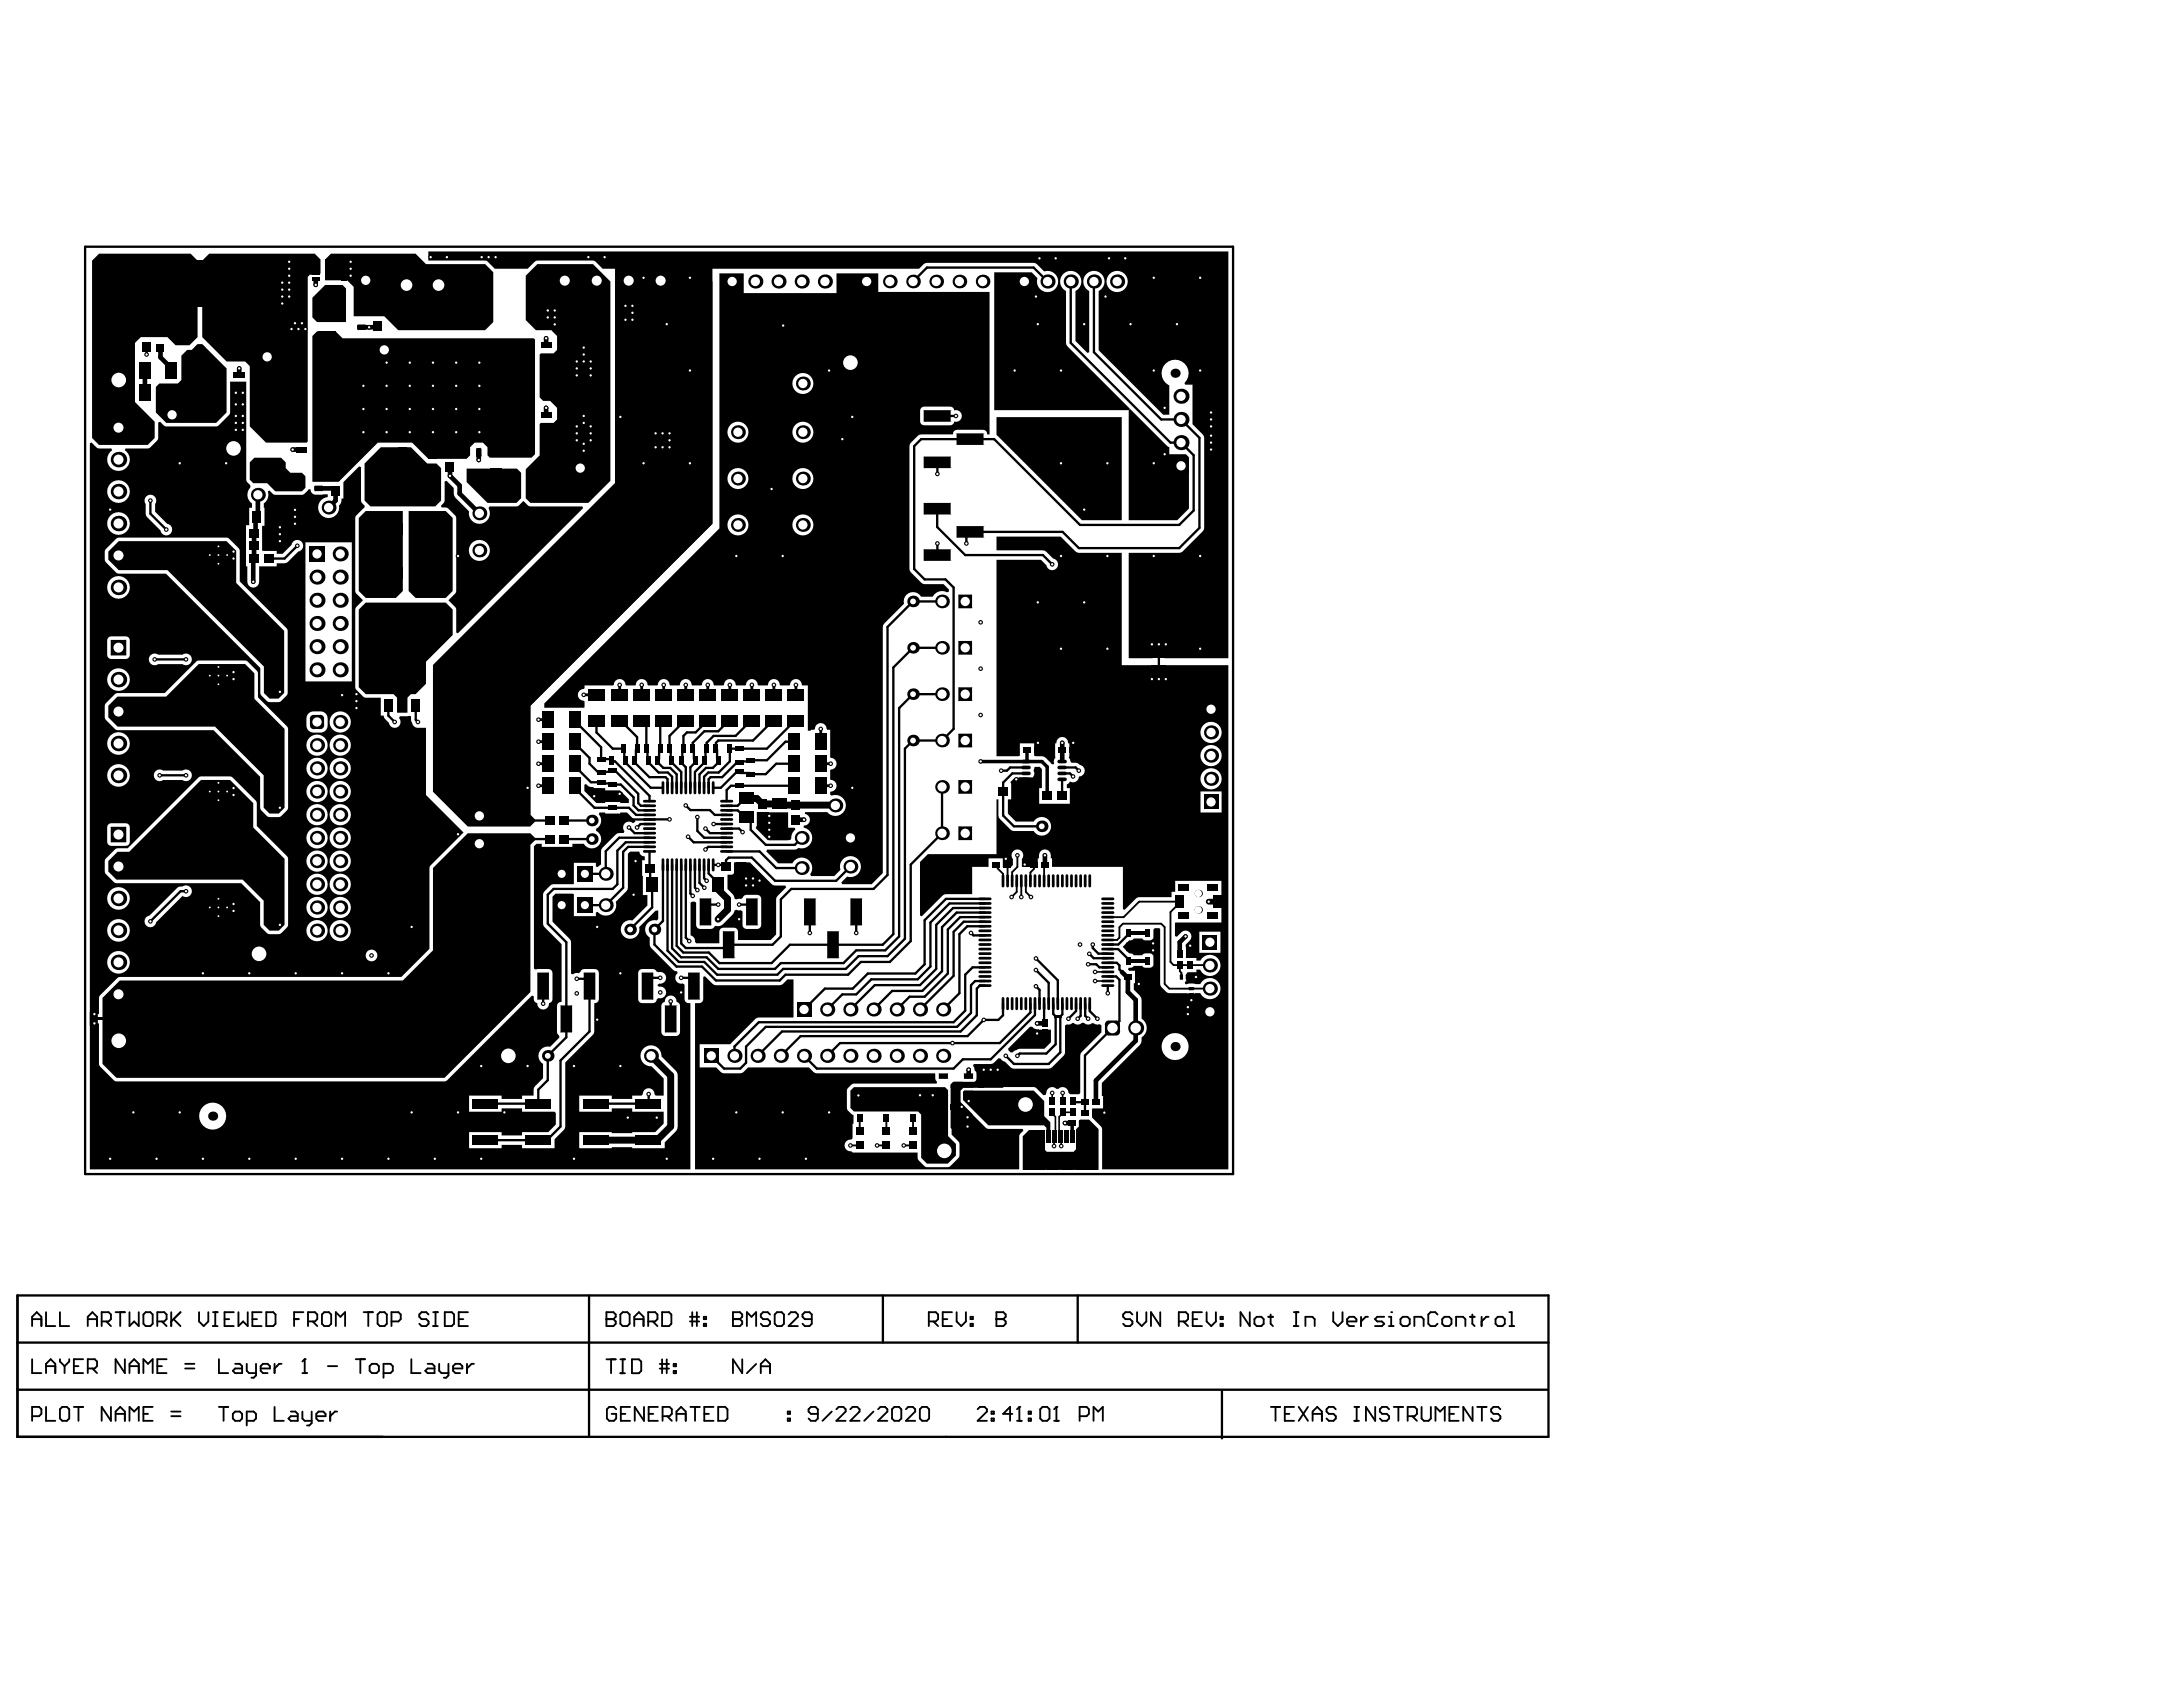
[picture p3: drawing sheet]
<svg xmlns="http://www.w3.org/2000/svg" width="279mm" height="216mm" viewBox="0 0 279 216" stroke-linecap="round" stroke-linejoin="round" font-family="sans-serif">
<g fill="none" stroke="#000" stroke-width=".3">
<path d="M10.9 31.6h146.9v118.7h-146.9zM116.9 36l1.7-1.8h13.7l1.8 1.8M137 36v7.9l12.8 12.7h1.4l1.6 1.7v7l-1.9 1.9h-12.7l-11-11h-9.3l-.9 .9v15.7l1.3 1.4h2.7l1.1 1v18.1l-1.5 1.5h-3.7l-1.1 1v24.3l-2.2 2.3h-3.7l-1.6 1.6h-8.1l-.7 .7h-7.7l-1.7-1.6h-3.2l-1.5-1.4v-11M140 36v9.1l8.6 8.6h2.6l2.3 2.3v11.6l-2.6 2.5h-12.8l-2.1-2h-12.5M18.8 44.4v1M119.9 59.2l.1 1.5M119.9 53.2h2.5M122.4 53.2h.1M19.2 64.1v1.6l2.1 2.1M38.1 69.9l-1.7 1.6h-2M119.9 65.1v2.4l3.6 3.5h10l1.2 1.2M120 69.6l-.1 1.4"/>
<path d="M120.6 77h-3.7l-3.3 3.2v31.8l-1.8 1.8h-10.5l-1.4 1.3v4.7l-1 1.1h-5.6l-.5 .4h-5l-.6-.6v-10M124.2 68.1l-.5 .4v1.1M19.8 84.4h4M20.4 99.2h3.4M23.8 99.2h.1M49.7 90.3v1.3l.8 .8M53.4 90.2l-.2 .1v1.8l.3 .3M73.6 94.9v.2l1.9 1.9v.7l1.1 1.2h.3l.2-.1h1.2M73.6 97.7v.4l2 2h1.3l.2 .2h1.2M73.6 92.1v.2l3.3 3.3v1.5h1.2l.3 .3h.3l4.4 4.5v.6M76.3 92.3v1.4l2.1 2.1h1.4l.1 .2v1.1M78.4 98.6h.3l3 3v1.2l.3 .3h1.1"/>
<path d="M79.3 92.3h.2l2 2v1.5l-.1 .2v1.1M80.1 97.3v.3l3.2 3.2h1.6M81.2 97.3v.3l1.9 1.9h2.1l.2 .2v1.1M82.1 92.3l.6 .6v2.9l.2 .2v1.1M83 97.3v.3l1.3 1.3h1.2l.5 .5v1.4M84.2 97.3v.3l.7 .7h.9l.8 .8v1.7M85 92.3l-.5 .5v3l-.1 .2v1.1M86 97.3v.3l1.2 1.2v2M87.2 97.3v.3l.6 .6v2.6M87.8 92.3h-.2l-1.9 1.9v1.6l.1 .2v1.1M89 97.3v.3l-.6 .6v2.6M90.1 97.3v.3l-1.2 1.2v2"/>
<path d="M90.6 92.3h-.1l-1.5 1.4h-1.1l-.4 .5v1.6l-.2 .2v1.1M91.9 97.3v.3l-.7 .7h-.8l-.9 .8v1.7M93.4 92.3h-.2l-1.3 1.3h-1.8l-1.4 1.5v.7l.1 .2v1.1M94.6 95.8h.1M94.6 97.6h-.3l-1.9 1.9h-1.5l-.2 .2v1.1M94.6 98.8h-.3l-2 2h-1M96.2 92.3h-.2l-1.8 1.9h-2.9l-.9 .9v.7l-.1 .2v1.1M99 92.3h-.2l-2.4 2.5h-4.5l-.3 .3v.7l.2 .2v1.1M101.7 97.7h-2.4l-1.3 1.4h-1.9l-.2-.2h-1.2M101.7 94.9h-1.2l-2.3 2.4h-2.1l-.2 .1h-1.2M101.9 92.3h-.2l-3.5 3.5h-4.8v1.6l-1.4 1.5h-1.4l-.5 .5v1.4M120.6 82.9h-3.7l-2.6 2.5v34.1l-1.3 1.4h-11.9l-2.3 2.4h-6.7l-1.4-1.4h-3.2l-.9-.8v-10.4"/>
<path d="M120.6 88.8h-3.7l-1.8 1.8v29.2l-1.8 1.8h-3.7l-1.6 1.7h-8.1l-.7 .7h-7.3l-1.5-1.5h-3.2l-1.2-1.1v-10.7M125.5 97.4v.1M131.3 98.2h-2l-.4 .4h-.8M131.3 99h-1.7l-1.2 1.2v4.2l1.4 1.4h3.5M131.4 97.3l-.1 .2M135.9 99.7v2.2M135.9 99h1l.4 .4M135.9 98.2h1.8l.4 .4M148.3 84.2v1M23.8 114.1h.1M23.8 114.1h-.7l-3.9 3.8M68.2 107.4h2.2"/>
<path d="M68.2 105h2.2M72.2 105h.1M72.2 107.4h3.5M72.2 105h3.5M73.6 100.6v.3l2.5 2.5h4.4l.9 .9h1.7M75.7 107.4h.1M78.4 100.4h1.1l1.6 1.6v1.1l.6 .6h1.4M80.5 105.9l.7 .7h1.9M83.1 107.8h-3l-1.1 1.1v4.3l-.6 .6h-7.5l-.8 .7v3.7l2.4 2.4v12.2l-2.4 2.3v3.1l-1.2 1.3v1.7h-6.8M83.1 108.4h-2.7l-.6 .6v4.6l-2.3 2.2h-2.6M83.1 109l.1 3.9 .3 .3v2.9l-2.9 2.9M83.1 105.5h-1.1l-.5 .4"/>
<path d="M83.1 107.2h-3.8l-1.8 1.7v2.9h-2.6M85.7 104.9h-5.2M87.8 103.1l.6 .6h2.5l.6 .6h1.5M87.8 110.7v9.3l.4 .4M88.1 107.1l.7 .7h4.2M88.4 110.7v3.7l.3 .3M88.9 110.7v2.9l.4 .3M89.3 104.6v1.7l.8 .9h2.9M89.5 110.7v2.3l.6 .6M90.1 110.7v1.7l.3 .3M90.3 106l.6 .6h2.1M90.7 110.7v1.1l1.2 1.2v.9"/>
<path d="M91.3 110.7h1.4l.2 .2v-.8l.4-.3h2.9l3 2.9h7.8l1.8-1.8M91.3 105.5h1.7M91.9 115.8h-1.5l-.1 .1v.8M93 103.7h1.4l.9 .9h.2l.6 .6v1l1.9 1.9h3.7l.9-.9M93 108.4h-2.4l-.3 .3M93 106h1.6l.4 .5M93 109h4.2l2.1 2.1h3.3M94.6 115.8h1.5l.1 .1M95.5 102.2h-.2l-.9 .9h-1.4M101.7 100.6h.1M101.7 100.6h-8.1l-.6 .5v1.4M103.7 116.7v2.7"/>
<path d="M109.6 116.7v2.7M120.6 100.7v5.9l-4 4v9.8l-2.7 2.7h-3.7l-1.7 1.6h-8l-.7 .8h-8.2l-1.8-1.8h-3.2l-2.8-2.8v-1.9l1.1-1.1v-7.2M124.3 119.4l.3 .3h1.5M126.1 117.4h-3.2l-1.6 1.6v5.6l-3 3h-1.9l-1.6 1.6M126.1 115h-5l-2.8 2.8v5.6l-1.1 1.2h-6.1l-2 1.9h-3.5l-2.7 2.7M126.1 116.8h-3.7l-1.8 1.9v5.6l-2.6 2.5h-3.8l-2.4 2.4M126.1 118h-2.8l-1.2 1.3v5.6l-4.4 4.3M126.1 118.5h-2.3l-1 1v7.6l-2.1 2.1M126.1 115.6h-4.6l-2.4 2.5v5.6l-1.6 1.6h-6l-1.9 2h-1.8l-1.9 1.9M126.1 116.2h-4.1l-2.2 2.2v5.6l-2.1 2.1h-5.7l-3.2 3.1M145.2 119.4h-.6l-1.5 1.5h-1.3M69.5 126.2h.1"/>
<path d="M69.5 126.2v2.2M73.8 125.3h1.5l.2 .1M75.5 125.9v6.1l-3.8 3.7v8.5l-1.7 1.7h-7.9M84.5 125.1h-1.5l-.1 .2M85.8 130.4h.1M85.8 128.2v2.2M87.2 125.1h1.5l.1 .2M126.1 125.6h-1.3l-.5 .5v3.5l-1.8 1.8h-24.5l-2.5 2.5v2.1l-.8 .8h-2l-1.7-1.7M126.1 126.1h-.7l-.4 .4v3.4l-2.1 2.1h-22.8l-3.1 3.1M126.1 123.8h-1.6l-1 .9v4.6l-1.4 1.5h-25l-3.1 3.1v1.2M128.4 128.4v1.5l-.6 .6h-1.9l-2.1 2.1h-21.3l-2.6 2.5M131.9 128.4v1.2l-3.9 3.9h-20.5l-1.6 1.6"/>
<path d="M132.5 128.4v1.5l-5.7 5.7h-3.6l-1.2 1.2h-17.5l-1.6-1.7M132.6 124.1l1.6 1.7v2.6M132.6 126.2l.4 .5v1.7M132.6 122.7l2.8 2.8v2.9M133.6 128.4v2.3l.2 .2M134.8 128.4v1.4l.3 .3v3.5l-1.2 1.2h-3.4l-.3 .3M136 128.4v1.4l-.3 .3v4.6l-1.5 1.5h-4.4l-1.1-1.1M137.7 128.4v1l-1 1M138.3 128.4v1.6l-.4 .4M138.9 128.4v1.6l.4 .4M139.3 123.4h1l.4 .4h1.1M139.4 122.1l.6 .5h1.8"/>
<path d="M139.5 128.4v1l1 1M139.9 120.9v.4l.7 .7h1.2M141.8 125h1.1l.4 .4v5.3l-4.4 4.4v7.3M141.8 123.2h1.1l.4 .4v.5l.3 .3M141.8 126.1v1M141.8 121.5h1.3l1.5 1.4h.6M83 140v1.2h-6.8M137.4 141.1h1.5M2.2 165.8h196v18.1h-196zM2.2 177.9h195.9M2.2 171.8h196M75.4 165.8v18.1"/>
<path d="M113 165.8v6M137.9 165.8v6M156.4 178.1v6"/>
</g>
<g fill="none" stroke="#000" stroke-width=".24">
<path d="M127.4 110.6l.3 .3v.2l.7 .7v.9M128.8 110.6l.2 .2v1.9M130.1 112.7v1.4l-.6 .7M130.2 109.5v1.4l-.7 .7v1.1M130.7 112.7v2.1M131.3 112.7v1.4l.7 .7M132.3 110.6v.6l-.4 .5v1M133.7 110.6l-.1 .1v2M141.8 117.4h2l2-2h5.1v.2l-1.1 1.1v6.4l.4 .4h4.6M141.8 120.3h1.2l.3-.3v-1.3l.4-.5h4.9l.5 .5v7.2l.6 .6h5.2M151 123.5h.1M151 123.5v.8l.2 .2v.5"/>
<path d="M108.8 146.6h1.2M110 143.1v1.6M112.3 146.6h1.1M113.4 143.1v1.6M115.7 146.6h1.2M116.9 143.1v1.6M4.1 168.8h1.2M4.1 169.7v-1.2l.6-.6 .6 .6v1.2M4.1 173.9v1.8h1.2M5.9 167.9v1.8h1.2M5.9 175.7v-1.2l.6-.6 .6 .6v1.2M5.9 174.8h1.2"/>
<path d="M7.7 167.9v1.8h1.2M7.7 173.9v.3l.6 .6M8.3 174.8v.9M8.9 173.9v.3l-.6 .6M9.5 174.8h.5M10.6 173.9h-1.1v1.8h1.1M11.2 168.8h1.2M11.2 175.1h.9l.3-.3v-.6l-.3-.3h-.9v1.8M11.2 169.7v-1.2l.6-.6 .6 .6v1.2M11.8 175.1l.6 .6M13 169.1h.9l.3-.3v-.6l-.3-.3h-.9v1.8M13.6 169.1l.6 .6"/>
<path d="M14.8 167.9h1.2M15.4 167.9v1.8M16 173.9v1.8l-1.2-1.8v1.8M16.6 167.9v1.8l.6-.6 .6 .6v-1.8M16.6 175.7v-1.2l.6-.6 .6 .6v1.2M16.6 174.8h1.2M18.4 168.2l.3-.3h.5l.3 .3v1.2l-.3 .3h-.5l-.3-.3zM18.4 175.7v-1.8l.5 .6 .6-.6v1.8M20.1 169.1h.9l.3-.3v-.6l-.3-.3h-.9v1.8M20.1 174.8h.6M20.7 169.1l.6 .6M21.3 173.9h-1.2v1.8h1.2"/>
<path d="M21.9 167.9v1.8M22.2 168.8l.9 .9M23.1 167.9l-1.2 1.2M23.7 175.1h1.2M23.7 174.5h1.2M25.5 167.9v1.2l.6 .6 .6-.6v-1.2M27.3 169.7h.5M27.3 167.9h.5M27.6 167.9v1.8M28 173.9v1.8h1.2M28.7 168.8h.6M29.9 167.9h-1.2v1.8h1.2"/>
<path d="M30.1 174.5h.6l.3 .3v.9h-.9l-.3-.3 .3-.3h.9M30.5 167.9v1.8l.6-.6 .6 .6v-1.8M31.6 174.5v.9l.3 .3h.9M32.3 168.8h.6M32.8 174.5v1.5l-.3 .3h-.3M33.4 175.1h1.1v-.3l-.2-.3h-.6l-.3 .3v.6l.3 .3h.6M33.5 167.9h-1.2v1.8h1.2M34.1 167.9h.9l.3 .3v1.2l-.3 .3h-.9zM35.1 174.5v1.2M36 174.5h-.3l-.6 .6M37.6 168.8h.6M38.7 175.7h.6"/>
<path d="M38.8 167.9h-1.2v1.8M39 173.9h.1M39 173.9v1.8M39 173.9l-.3 .3M39.4 169.1h.9l.3-.3v-.6l-.3-.3h-.9v1.8M40 169.1l.6 .6M41.2 168.2l.3-.3h.6l.3 .3v1.2l-.3 .3h-.6l-.3-.3zM42 174.8h1.2M43 169.7v-1.8l.6 .6 .6-.6v1.8M45.5 173.9h1.2M46.1 173.9v1.8M46.5 167.9h1.2"/>
<path d="M47.1 167.9v1.8M47.3 174.8l.3-.3h.6l.3 .3v.6l-.3 .3h-.6l-.3-.3zM48.3 168.2l.3-.3h.6l.3 .3v1.2l-.3 .3h-.6l-.3-.3zM49.1 175.7h.9l.3-.3v-.6l-.3-.3h-.9v1.8M50.1 169.1h.9l.3-.3v-.6l-.3-.3h-.9v1.8M52.6 173.9v1.8h1.2M54.7 174.5h.6l.3 .3v.9h-.9l-.3-.3 .3-.3h.9M54.9 168.2l-.3-.3h-.6l-.3 .3v.3l.3 .3h.6l.3 .3v.3l-.3 .3h-.6l-.3-.3M55.4 169.7h.6M55.4 167.9h.6M55.7 167.9v1.8M56.2 174.5v.9l.3 .3h.9"/>
<path d="M56.9 167.9h.9l.3 .3v1.2l-.3 .3h-.9zM57.4 174.5v1.5l-.3 .3h-.3M58 175.1h1.2v-.3l-.3-.3h-.6l-.3 .3v.6l.3 .3h.6M58.7 168.8h.6M59.8 174.5v1.2M59.9 167.9h-1.2v1.8h1.2M60.7 174.5h-.3l-.6 .6M77.6 168.8h.1M77.6 167.9h.9l.3 .3v.3l-.3 .3 .3 .3v.3l-.3 .3h-.9zM77.6 168.8h.9M77.6 174h1.2M78.2 174v1.7"/>
<path d="M79.4 168.2l.3-.3h.6l.3 .3v1.2l-.3 .3h-.6l-.3-.3zM79.4 175.7h.6M79.4 174h.6M79.7 174v1.7M80.9 174h.9l.3 .3v1.1l-.3 .3h-.9zM81.2 168.8h1.2M81.2 169.7v-1.2l.6-.6 .6 .6v1.2M83 169.1h.9l.2-.3v-.6l-.2-.3h-.9v1.8M83.6 169.1l.5 .6M84.4 174.6h1.2M84.4 175.2h1.2M84.7 167.9h.9l.3 .3v1.2l-.3 .3h-.9z"/>
<path d="M84.7 174v1.7M85.3 174v1.7M86.2 175.4h.3v.3h-.3zM86.2 174.6h.3v.3h-.3zM88.3 168.5h1.2M88.3 169.1h1.2M88.6 167.9v1.8M89.2 167.9v1.8M90.1 169.4h.3v.3h-.3zM90.1 168.5h.3v.3h-.3zM93.8 168.8h.1M93.8 167.9h.9l.3 .3v.3l-.3 .3 .3 .3v.3l-.3 .3h-.9z"/>
<path d="M93.8 168.8h.9M95 174v1.7l-1.2-1.7v1.7M95.6 169.7v-1.8l.6 .6 .6-.6v1.8M96.8 174.6l-1.2 1.1M97.4 175.7v-1.1l.6-.6 .6 .6v1.1M97.4 174.9h1.2M98.6 168.2l-.3-.3h-.6l-.3 .3v.3l.3 .3h.6l.3 .3v.3l-.3 .3h-.6l-.3-.3M99.2 168.2l.2-.3h.6l.3 .3v1.2l-.3 .3h-.6l-.2-.3zM100.9 168.2l.3-.3h.6l.3 .3v.3l-1.2 1.2h1.2M103.9 168.8h-.9l-.3-.3v-.3l.3-.3h.6l.3 .3v1.2l-.3 .3h-.6l-.3-.3M118.9 169.1h.9l.3-.3v-.6l-.3-.3h-.9v1.8M119.5 169.1l.6 .6"/>
<path d="M120.7 168.8h.6M121.8 167.9h-1.1v1.8h1.1M122.4 167.9v1.2l.6 .6 .6-.6v-1.2M124.2 169.4h.3v.3h-.3zM124.2 168.5h.3v.3h-.3zM127.5 168.8h.1M127.5 167.9h.9l.3 .3v.3l-.3 .3 .3 .3v.3l-.3 .3h-.9zM127.5 168.8h.9M144.9 168.2l-.3-.3h-.6l-.2 .3v.3l.2 .3h.6l.3 .3v.3l-.3 .3h-.6l-.2-.3M145.5 167.9v1.2l.6 .6 .6-.6v-1.2M148.5 167.9v1.8l-1.2-1.8v1.8M150.9 169.1h.9l.3-.3v-.6l-.3-.3h-.9v1.8"/>
<path d="M151.5 169.1l.6 .6M152.7 168.8h.5M153.8 167.9h-1.1v1.8h1.1M154.4 167.9v1.2l.6 .6 .6-.6v-1.2M156.2 169.4h.3v.3h-.3zM156.2 168.5h.3v.3h-.3zM160 167.9v1.8l-1.2-1.8v1.8M160.6 168.8l.2-.3h.6l.3 .3v.6l-.3 .3h-.6l-.2-.3zM162.3 168.5h.6M162.6 168.2v1.2l.3 .3M165.6 169.7h.6M165.6 167.9h.6"/>
<path d="M165.9 167.9v1.8M167.1 169.7v-1.2h.9l.3 .3v.9M170.6 167.9v1.2l.6 .6 .6-.6v-1.2M172.4 169.1h1.2v-.3l-.3-.3h-.6l-.3 .3v.6l.3 .3h.6M174.2 168.5v1.2M175.1 168.5h-.3l-.6 .6M177.2 168.5h-.9l-.3 .3 .3 .3h.6l.3 .3-.3 .3h-.9M177.8 169.7h.6M177.8 168.5h.3v1.2M178.1 167.9h.1M179.5 168.5h.6l.3 .3v.6l-.3 .3h-.6l-.3-.3v-.6zM181 169.7v-1.2h.9l.3 .3v.9"/>
<path d="M184 168.2l-.3-.3h-.6l-.3 .3v1.2l.3 .3h.6l.3-.3M184.6 168.8l.3-.3h.6l.3 .3v.6l-.3 .3h-.6l-.3-.3zM186.4 169.7v-1.2h.9l.3 .3v.9M188.1 168.5h.6M188.4 168.2v1.2l.3 .3M189.6 168.5v1.2M190.5 168.5h-.3l-.6 .6M191.4 168.8l.3-.3h.6l.3 .3v.6l-.3 .3h-.6l-.3-.3zM193.2 169.7h.6M193.2 167.9h.3v1.8M4.1 181.2h.9l.3-.3v-.5l-.3-.3h-.9v1.7M5.9 180.1v1.7h1.2"/>
<path d="M7.7 180.4l.3-.3h.6l.3 .3v1.1l-.3 .3h-.6l-.3-.3zM9.5 180.1h1.1M10 180.1v1.7M14.2 180.1v1.7l-1.2-1.7v1.7M14.8 181.8v-1.2l.6-.5 .6 .5v1.2M14.8 180.9h1.2M16.6 181.8v-1.7l.6 .5 .6-.5v1.7M18.4 180.9h.5M19.5 180.1h-1.1v1.7h1.1M21.9 181.2h1.2M21.9 180.6h1.2M28 180.1h1.2"/>
<path d="M28.6 180.1v1.7M29.8 180.9l.3-.3h.6l.3 .3v.6l-.3 .3h-.6l-.3-.3zM31.6 181.8h.9l.3-.3v-.6l-.3-.3h-.9v1.8M35.1 180.1v1.7h1.2M37.2 180.6h.6l.3 .3v.9h-.9l-.3-.3 .3-.3h.9M38.7 180.6v.9l.3 .3h.9M39.9 180.6v1.5l-.3 .3h-.3M40.5 181.2h1.2v-.3l-.3-.3h-.6l-.3 .3v.6l.3 .3h.6M42.3 180.6v1.2M43.2 180.6h-.3l-.6 .6M78.9 180.4l-.3-.3h-.6l-.3 .3v1.1l.3 .3h.6l.3-.3v-.6h-.6M79.5 180.9h.6"/>
<path d="M80.6 180.1h-1.1v1.7h1.1M82.4 180.1v1.7l-1.2-1.7v1.7M83 180.9h.6M84.2 180.1h-1.2v1.7h1.2M84.8 181.2h.9l.3-.3v-.5l-.3-.3h-.9v1.7M85.4 181.2l.6 .6M86.6 180.9h1.2M86.6 181.8v-1.2l.6-.5 .6 .5v1.2M88.4 180.1h1.1M89 180.1v1.7M90.1 180.9h.6M91.3 180.1h-1.2v1.7h1.2"/>
<path d="M91.9 180.1h.9l.3 .3v1.1l-.3 .3h-.9zM100.8 181.5h.3v.3h-.3zM100.8 180.6h.3v.3h-.3zM104.7 180.9h-.9l-.3-.3v-.2l.3-.3h.6l.3 .3v1.1l-.3 .3h-.6l-.3-.3M106.5 180.6l-1.2 1.2M107 180.4l.3-.3h.6l.3 .3v.2l-1.2 1.2h1.2M108.8 180.4l.3-.3h.6l.3 .3v.2l-1.2 1.2h1.2M111.8 180.6l-1.2 1.2M112.4 180.4l.3-.3h.6l.3 .3v.2l-1.2 1.2h1.2M114.2 180.4l.3-.3h.6l.3 .3v1.1l-.3 .3h-.6l-.3-.3zM115.9 180.4l.3-.3h.6l.3 .3v.2l-1.2 1.2h1.2M117.7 180.4l.3-.3h.6l.3 .3v1.1l-.3 .3h-.6l-.3-.3z"/>
<path d="M125.1 180.4l.3-.3h.6l.3 .3v.2l-1.2 1.2h1.2M126.9 181.5h.3v.3h-.3zM126.9 180.6h.3v.3h-.3zM129.6 180.9h-1.2l.9-.8v1.7M130.2 181.8h.6M130.5 180.1h.1M130.5 180.1v1.7M130.5 180.1l-.3 .3M131.7 181.5h.3v.3h-.3zM131.7 180.6h.3v.3h-.3zM133.1 180.4l.3-.3h.6l.3 .3v1.1l-.3 .3h-.6l-.3-.3zM134.9 181.8h.6"/>
<path d="M135.2 180.1h.1M135.2 180.1v1.7M135.2 180.1l-.3 .3M138.2 181.2h.9l.3-.3v-.5l-.3-.3h-.9v1.7M140 181.8v-1.7l.6 .5 .5-.5v1.7M162.7 180.1h1.1M163.3 180.1v1.7M164.4 180.9h.6M165.6 180.1h-1.2v1.7h1.2M166.2 180.1l1.2 1.7M167.4 180.1l-1.2 1.7M168 180.9h1.2"/>
<path d="M168 181.8v-1.2l.6-.5 .6 .5v1.2M171 180.4l-.3-.3h-.6l-.3 .3v.2l.3 .3h.6l.3 .3v.3l-.3 .3h-.6l-.3-.3M173.3 180.1h.6M173.3 181.8h.6M173.6 180.1v1.7M176 180.1v1.7l-1.2-1.7v1.7M177.8 180.4l-.3-.3h-.6l-.3 .3v.2l.3 .3h.6l.3 .3v.3l-.3 .3h-.6l-.3-.3M178.4 180.1h1.2M179 180.1v1.7M180.2 181.2h.9l.3-.3v-.5l-.3-.3h-.9v1.7M180.8 181.2l.6 .6M181.9 180.1v1.4l.3 .3h.6l.3-.3v-1.4"/>
<path d="M183.7 181.8v-1.7l.6 .5 .6-.5v1.7M185.5 180.9h.6M186.7 180.1h-1.2v1.7h1.2M188.5 180.1v1.7l-1.2-1.7v1.7M189.1 180.1h1.2M189.7 180.1v1.7M192 180.4l-.3-.3h-.6l-.3 .3v.2l.3 .3h.6l.3 .3v.3l-.3 .3h-.6l-.3-.3"/>
</g>
<g fill="#000">
<path d="M25.9 33.4l.9-.9h13.5l.7 .7v1.8l-.2 .2h-1.1l-.3 .2v21.1l-.2 .1h-5.2l-2-2v-7.7l-.6-.6h-2.4l-3.1-3.2zM41.6 33.2l.8-.7h10.8l1.3 1.3h7.6l1 1v6.4l-1 1.1h-11.1l-1.8-1.8h-3.9v-3.8l-.9-.8h-2.8zM67.3 35.3l1.5-1.5h7.1l2.2 2.2v25.5l-2.8 2.9h-7.4l-.6-.6v-3.7l1.8-1.8v-4l.1-.2h1.7l.4-.4v-1.5l-.9-.9h-.9l-.4-.4v-5.5l.1-.2h1.7l.4-.4v-1.8l-.7-.7h-2l-1.3-1.3zM11.8 33.4l.9-.9h11.7l.9 .9v9.7l-1 1.1h-1.8l-1.1-1.1h-3.4l-.7 .8v7.6l2.5 2.5v2.1l-.9 .8h-6.2l-.9-.8zM25.2 44.2h.8l1.3 1.6h-3.5zM23.2 45.5l.8-.7h.5l.8-.8h.6l3.1 3.2v5.6l-1.3 1.3h-6.4l-1.4-1.3v-3.3l.5-.4h2.4l.4-.5zM29.7 49.1h1.7v8.7l-.9 .9h-1.2l-.9-.9v-3.5l1.3-1.4zM40 43l.6-.6h2.4l.8 .9h24.5l.2 .1v14.7l-.5 .5h-5.3l-.3-.3v-1.1l-.6-.6h-1l-.6 .6v1.1l-.5 .4h-4.9l-2.1-2.1h-4.3l-5 5.1h-3.4zM40 38.1l1.6-1.6h2.2l.5 .4v4.3h-3.7l-.6-.6zM46.7 59.3l2-2.1h3.9l2.1 2.1h1.2l.6 .6v4.2l-.8 .7h-8.3l-.7-.7zM144.5 52.5l.1-.2 4.8 4.8 .3 .1v.9h2.1l.4 .4v6.6l-1.5 1.5h-6.2zM13.9 70.6l1.3-1.3h13.8l1.2 1.2v4.1l6.2 6.1v8l-.7 .7h-1.2l-.7-.7v-3.4l-12.4-12.3h-6.2l-1.3-1.4z"/>
<path d="M33.7 67.6l2.7-2.6h1.7v3.5l-2 2h-2.4zM32 59.2l.6-.6h3.4l.6 .6v.7l.6 .6h1.4l.5 .4v1.5l-.5 .5h-3.4l-1-1.1h-1.8l-.4-.4zM45.9 78l.9-.9h10.2l.9 .9v3.3l-3.4 3.4v2.8l-1.3 1.3h-.6l-.4 .5v1.9h-1.4v-1.9l-.4-.5h-3.6l-.9-.9zM45.9 66.3l.9-.9h4.8v10.2l-.9 .9h-3.9l-.9-.9zM52.3 65.4h4.7l.9 .9v9.3l-.9 .9h-3.8l-.9-.9zM59.7 60h6.5l.5 .5v3.3l-.6 .6h-3.7l-2.7-2.7zM127.5 53.4h16.1v13.2h-5.1l-11-10.9zM13.9 90.3l1.1-1.1h6.3l4.1-4.2h6l1.2 1.2v3.2l3.8 3.9v10.1l-.7 .7h-1.2l-.8-.7v-4.2l-6.2-6.2h-12.5l-1.1-1.2zM130.4 99.5h1.7v.3h-1.7zM147.1 85.7l.3-.3h1.8l.3 .3v1.5h-2.4zM146.8 85.1h.7l.2 .2h1.2l.2-.2h.8v1.1h-3.1zM146.8 83.2h3.1v1h-.8l-.2-.2h-1.2l-.2 .2h-.7z"/>
<path d="M147.1 82.2h2.4v1.4l-.3 .3h-1.8l-.3-.3zM13.9 110.2l1.1-1.2h1.5l9.2-9.2h3.7l3 3v3.1l4 4v8.5l-.7 .7h-1.2l-.8-.7v-3.1l-2.6-2.7h-16.2l-1-1.1zM78.7 36l2.2-2.2h8.1l2.2 2.2v31l-23.3 23.3v14l.6 .6v.3l-.6 .6h-8l-4.5-4.5v-16.2l23.3-23.3zM74.8 100.4l.2-.1a.9 .9 0 0 0 1 .4v.2h1.5v.3h1.8l1.2 1.1v.5h-1.1v-.2h-1.9v.2h-1.2l-1.5-1.6zM94.2 110.4h1.3l1.2 1.1v2l-.8 .7h-2.3v-2.1l.6-.6zM97 104.1h1.9l1.9 1.9v1.5h-2.3l-1.5-1.5zM96.9 103.9l4 .1v1.9h.8l.1 .3a1.26 1.26 0 0 0-.5 1.1l-.2 .2h-2.8l-1.6-1.5 .1-.2h.1zM88.4 115.5a.57 .57 0 0 1 .7 0v2.9a.51 .51 0 0 0 .5 .5h1.4l.7-.4a.9 .9 0 0 0 .8-.2l1.2-1.2 .3-.6 .2-.1 .6 .1 .2 .2v1.7a.51 .51 0 0 0 .5 .5h1.4a.51 .51 0 0 0 .5-.5v-3.4a.51 .51 0 0 0-.5-.5h-1.4a.57 .57 0 0 0-.5 .4l-.2 .1-.6 .1-.2-.1a1.63 1.63 0 0 0-.9-1.2v-1.9h.8v-1.5h2.1l2.8 2.8 .4 .1h1.3l.1 .3-1.2 1.3-.1 4.7-.7 .7h-4.1v-1.1a.51 .51 0 0 0-.6-.5h-1.3a.51 .51 0 0 0-.5 .5v1.5h-3l-.1-.2a.7 .7 0 0 0-.6-.8zM144.1 119h.6v.9h-.6zM146.6 119h.6v.9h-.6zM11.5 129.5h.7l.3 .3v1.2l-.3 .3h-.7zM13.1 127.7l2.2-2.2h36.3l3.8-3.9v-10.5l4.5-4.5h8l.6 .6v.3l-.6 .6v18.9l-11 10.9h-42l-1.8-1.7z"/>
<path d="M90 125l.2-.1 1 1 .4 .2h8.2l.4-.2 .6-.6h.8v4.9l-4.7 .1-3.4 3.3h-3.9v3h2.1l.5 .6 .5 .2 2.3-.1 .8-.7h7.7l.6 .6 .4 .2h15.1l.1 .8 .2 .2v.3h-10.6a1.25 1.25 0 0 0-.9 .9v2.2a1.27 1.27 0 0 0 .8 .9v1.1h-.1v1.9l-.2 .1a.75 .75 0 0 0-.8 .8 .75 .75 0 0 0 .8 .7l.2 .2h6.8v-.2v.2h1.5l.1 .9 1 .9h3l1.2-1.1 .1-.3v-1.7l-1-1v-5.7l-.1-.3v-.4l.3-.4 2.5 .1a.51 .51 0 0 0 .5-.5v-.8a.61 .61 0 0 1-.3-.6l-.2-.2 .2-.2 2.3-.1 .8-.7 .3 .1 .1 .2 .4 .2 .7 .7 .5 .2 4.7-.1 1.8-1.8v-3.7l.2-.1h.5l.3-.2a1.02 1.02 0 0 0 1.2 0h.2a.9 .9 0 0 0 1.2 0 1.05 1.05 0 0 0 .8 .2l.3 .1v.9l-2.7 2.8v5l-.2 .1h-1.1l-.2-.1a.75 .75 0 0 0-.5-.7 .75 .75 0 0 0-.8 .2h-.3a.79 .79 0 0 0-.9-.2 .79 .79 0 0 0-.4 .8l-.4 .2-.9-.9-.3-.2h-8.9l-.3 .2-.3 .2v1.3l.1 .3 3.4 3.3 4.6 .1 .1 .2-.4 .4-.2 .3v4.3h-41.4v-21.3h.5a.51 .51 0 0 0 .5-.5zM129 134.2l2.8-2.8h.3a.81 .81 0 0 0 .9 .3l1.5 .1v1.6l-.8 .8h-3.2l-.6 .2-.3 .3a.56 .56 0 0 1-.6-.5zM135.2 129.9h.4v.3h-.4zM144.1 120.7l.1-.1h3l.3-.2h.4v1.6h-.4l-.3-.3h-3h-.1zM144.1 122.5h.6v.9h-.6zM144.1 120.7h.6v.9h-.6zM146.6 122.5h.6v.9h-.6zM146.6 120.7h.6v.9h-.6zM150.4 128.6h1.9v1.5h-1.3l-.6-.6zM108.8 139.6l.5-.5h11.7l.3 .4v5.9l1.1 1v1.5l-1.1 1h-2.7l-.7-.7v-5.6l-.4-.4h-8.2l-.5-.4zM121.7 138.9l.4-.5h2.7l.2-.2v-1l.6-.6h2.7l.3 .3v2.1l-.3 .2h-5l-.4 .4v1.5l1.6 1.5v1.7l-.5 .5h-1.9l-.4-.5zM130.9 145.4l.8-.8h2v2.5l.3 .3h3.4l.3-.3v-2.6l.4-.3v-.8l.1-.1h1.2l1.2 1.2v5.2h-9.7z"/>
<path d="M123.3 139.7l.1-.1h8.9l1.3 1.3v1.9l.8 .8v2.7h-.5v-2l-.3-.3h-7.1l-3.2-3.2z"/>
<path d="M92.1 35h3.1v2.5h11.9v-2.5h5.3v2.4h14.3v18.2h-.4a.53 .53 0 0 0-.5-.6h-3.3a.52 .52 0 0 0-.5 .6h-4.3l-1.1 1.1-.2 .4v15.9l1.7 1.7 2.7 .1 .6 .6v.3l-.2 .1a1.32 1.32 0 0 0-1.8 .6h-1.5a1.2 1.2 0 0 0-1.5-.5 1.2 1.2 0 0 0-.7 1.4l-2.5 2.5-.2 .4v31.5l-1.4 1.5h-3.8l-.1-.3 .7-.7a1.34 1.34 0 0 0 1.8-1.2 1.34 1.34 0 0 0-1.5-1.4 1.34 1.34 0 0 0-1.1 1.7l-.8 .8h-3l-.1-.2a1.34 1.34 0 0 0-.4-2 1.34 1.34 0 0 0-1.9 .6h-1.8l-1.5-1.5 .1-.3h3.5l.4-.1a1.37 1.37 0 0 0 1.8-1 1.37 1.37 0 0 0-1-1.7v-.2a.75 .75 0 0 0 .8-.7 .75 .75 0 0 0-.7-.8v-.3h2.9a1.34 1.34 0 0 0 2.3-.5 1.34 1.34 0 0 0-1.7-1.6l-.2-.1v-.3a.81 .81 0 0 0 .8-.8 .81 .81 0 0 0-.8-.9v-1.1a.81 .81 0 0 0 .8-.9 .81 .81 0 0 0-.8-.8v-3.5h-.4a1.02 1.02 0 0 0-.9-.9 .76 .76 0 0 0-.7 .8l-.1 .1-.8 .1v-3.4h-11.3h11.3v-2.4h-.7a.81 .81 0 0 0-.8-.8 .81 .81 0 0 0-.8 .8h-1.2a.81 .81 0 0 0-.9-.8 .81 .81 0 0 0-.8 .8h-1.2a.81 .81 0 0 0-.8-.8 .81 .81 0 0 0-.8 .8h-1.2a.81 .81 0 0 0-.8-.8 .81 .81 0 0 0-.8 .8h-1.2a.81 .81 0 0 0-.8-.8 .81 .81 0 0 0-.8 .8h-1.2a.81 .81 0 0 0-.8-.8 .81 .81 0 0 0-.8 .8h-1.2a.81 .81 0 0 0-.8-.8 .81 .81 0 0 0-.9 .8h-1.2a.81 .81 0 0 0-.8-.8 .81 .81 0 0 0-.8 .8h-1.2a.81 .81 0 0 0-.8-.8 .81 .81 0 0 0-.8 .8h-3.7v.4a1.02 1.02 0 0 0-.8 .8 .76 .76 0 0 0 .7 .8l.1 .1v.8h-5.1v-.6l22.4-22.4zM101.4 49.1a1.35 1.35 0 0 0 2.7 0 1.35 1.35 0 0 0-2.7 0zM117.9 52.2l-.1 .4v1.3a.51 .51 0 0 0 .5 .5h3.3a.5 .5 0 0 0 .5-.5 .75 .75 0 0 0 1-.7 .75 .75 0 0 0-1-.7 .5 .5 0 0 0-.5-.5h-3.3zM101.4 55.3a1.35 1.35 0 0 0 2.7 0 1.35 1.35 0 0 0-2.7 0zM93.1 55.3a1.35 1.35 0 0 0 2.7 0 1.35 1.35 0 0 0-2.7 0zM101.4 61.2a1.35 1.35 0 0 0 2.7 0 1.35 1.35 0 0 0-2.7 0zM93.1 61.2a1.35 1.35 0 0 0 2.7 0 1.35 1.35 0 0 0-2.7 0zM101.4 67.2a1.35 1.35 0 0 0 2.7 0 1.35 1.35 0 0 0-2.7 0zM93.1 67.2a1.35 1.35 0 0 0 2.7 0 1.35 1.35 0 0 0-2.7 0z"/>
<path d="M11.5 56.7l.2-.1 .8 .8h1.8l.1 .2a1.44 1.44 0 0 0-.3 2.2 1.44 1.44 0 0 0 2.1 0 1.44 1.44 0 0 0-.2-2.2l.1-.2h2.8l.3-.1 1-1.1 .1-2.1 .2-.1 .5 .4 .3 .2 6.5-.1 1.6-1.5 .1-4.2h2v12.6l.1 .3 .4 .4v.3a1.32 1.32 0 0 0 .3 2v.6h-.4v2.2h-.4v5.3h.2v2.2a.76 .76 0 0 0 .9 .5 .76 .76 0 0 0 .6-.8v-1.9h2.2v-.4l1.3-.1 1.5-1.4 .1-.1a.75 .75 0 0 0 .2-1.2 .75 .75 0 0 0-1.2 .4l-1.1 1.2h-.8v-.4h-1.9v-3.2h.4v-2.3h-.1v-.6a1.3 1.3 0 0 0 .5-1.5l.2-.1 .4 .4 .3 .1h3.4l.4-.1 .5-.6 .2 .1a.63 .63 0 0 0 .7 .6h1.5v.3l-.2 .1a1.34 1.34 0 0 0-1 1.6 1.34 1.34 0 0 0 1.6 1 1.34 1.34 0 0 0 1.1-1.6 .92 .92 0 0 0 .3-.9h.3v-2.1l2-2 .2 .1v4.3l.1 .3 .4 .3-.1 .3-1 1-.1 .3v9.3l.1 .4 .9 .8-.9 .9-.1 .3v9.9l.1 .4 1 1h2.1v2.3h.4l.2 .4 .5 .5a.75 .75 0 0 0 1 .6 .75 .75 0 0 0 .3-1.2l.1-.2 1.2-.1 .2 .1v.4l.2 .6a.72 .72 0 0 0 .8 .4h.9v8.6l4.8 4.8-4.3 4.4v10.5l-3.6 3.6-36.2 .1-2.5 2.4v2.3h-.3v1.2h.3v5.3l1.9 2 .3 .1h42l.3-.1 10.9-10.9 .2 .1v.4a.5 .5 0 0 0 .5 .5 .75 .75 0 0 0 .7 .8 .75 .75 0 0 0 .8-.8 .5 .5 0 0 0 .4-.5v-3.6l-.3-.2-.2-.1h-1.4l-.2 .1-.3-.1v-15.7l.4-.3h.6v.4h4v-.4h1.4a1.19 1.19 0 0 0 1.9 .2 1.19 1.19 0 0 0-.3-1.9v-.3a1.19 1.19 0 0 0 .3-1.8l.1-.2h.8v.1h1.9v-.1h.8l1 .9 .1 .2-.3 .3a.75 .75 0 0 0-1-.1 .75 .75 0 0 0-.1 1.1l-.1 .2h-.5l-.5 .2-1.7 1.7-.2 .4v1.7l-.4 .4-.2-.1v-.5h-2.9v2.8h-2.8a2.06 2.06 0 0 0-1.1 1.3l.1 3.9 2.3 2.4v7.4h-.1a.51 .51 0 0 0-.5 .5v3.4l.3 .7-1.2 1.2a1.2 1.2 0 0 0-1.4 .7 1.2 1.2 0 0 0 .5 1.5v1.8l-1.2 1.2v1h-1.5v.4h-2.6v-.4h-4.2v2.1h4.2v-.5h2.6v.5h4.2l.1 .1v1.5l-.9 1h-3.4v.4h-2.6v-.4h-4.2v2h4.2v-.4h2.6v.4h4.2v-1.1l1.2-1.2 .1-.4v-8.2l3.7-3.8 .1-3.8a.51 .51 0 0 0 .5-.5v-3.6l-.3-.2-.2-.1h-1.3a.57 .57 0 0 0-.6 .4l-.2 .1-.5 .1-.2 .1-.2-.1-.1-4.2-2.3-2.4v-3.2l.4-.4h2.3v2.8h2.9v-.4l.2-.1 .1 .1a1.34 1.34 0 0 0 1.6 .2 1.34 1.34 0 0 0 .6-1.6l1.5-1.6 .1-4.5 .2-.3h1.2a.63 .63 0 0 0 .7 .6v.5h-.3l.1 4.4h.6v1.4l-2 1.9a1.2 1.2 0 0 0-1.4 1.1 1.2 1.2 0 0 0 1.2 1.2 1.2 1.2 0 0 0 1.1-1.4l2.1-2.1 .3-.1v1.1l-.1 .2h-.3a1.2 1.2 0 0 0-1.2 .8 1.2 1.2 0 0 0 .6 1.4v.9l.1 .4 2.9 2.8 .5 .2v.2a.74 .74 0 0 0-.2 1 .74 .74 0 0 0 .9 .4l.2 .1 .1 2.1a.61 .61 0 0 0 .7 .3v21.3h-76.9zM13.7 62.9a1.45 1.45 0 0 0 2.9 0 1.45 1.45 0 0 0-2.9 0zM13.7 67a1.45 1.45 0 0 0 2.9 0 1.45 1.45 0 0 0-2.9 0zM18.7 63.5a.72 .72 0 0 0-.1 1l.1 1.5 1.9 1.9a.75 .75 0 0 0 1.2 .4 .75 .75 0 0 0-.4-1.3l-1.5-1.5v-1a.75 .75 0 0 0-.2-1 .75 .75 0 0 0-1 0zM13.7 75.2a1.45 1.45 0 0 0 2.9 0 1.45 1.45 0 0 0-2.9 0zM19.3 83.9a.75 .75 0 0 0-.1 1 .75 .75 0 0 0 1 .1h3.2a.75 .75 0 0 0 1.2-.6 .75 .75 0 0 0-1.2-.6h-3.2a.72 .72 0 0 0-.9 .1zM13.9 81.6l-.2 .4v1.8a.51 .51 0 0 0 .5 .5h1.9a.51 .51 0 0 0 .5-.5v-1.8a.51 .51 0 0 0-.5-.6h-1.9zM39.1 69.4v17.8h5.9v-17.8zM13.7 87a1.45 1.45 0 0 0 2.9 0 1.45 1.45 0 0 0-2.9 0zM13.5 70.3l-.1 .3v1.2l1.6 1.6h6.2l12.1 12.1v3.2l.2 .3 .7 .7 .3 .2 1.3-.1 .9-.8 .1-.3v-8.1l-6.1-6.2-.1-4.1-1.3-1.4-.3-.1h-13.8l-.3 .1zM39.5 91.3a1.65 1.65 0 0 0-.3 1.6 .91 .91 0 0 0 .9 .9 1.65 1.65 0 0 0 1.6-.3 1.65 1.65 0 0 0 .2-1.6 .9 .9 0 0 0-.9-.9 1.65 1.65 0 0 0-1.5 .3zM42.2 92.4a1.36 1.36 0 0 0 2.7 0 1.36 1.36 0 0 0-2.7 0zM13.7 95.2a1.45 1.45 0 0 0 2.9 0 1.45 1.45 0 0 0-2.9 0zM42.2 95.4a1.36 1.36 0 0 0 2.7 0 1.36 1.36 0 0 0-2.7 0zM39.2 95.4a1.36 1.36 0 0 0 2.7 0 1.36 1.36 0 0 0-2.7 0zM19.9 98.7a.75 .75 0 0 0 0 1 .75 .75 0 0 0 1 .1h2.5a.75 .75 0 0 0 1.2-.6 .75 .75 0 0 0-1.2-.6h-2.5a.72 .72 0 0 0-1 .1zM42.2 98.3a1.36 1.36 0 0 0 2.7 0 1.36 1.36 0 0 0-2.7 0zM39.2 98.3a1.36 1.36 0 0 0 2.7 0 1.36 1.36 0 0 0-2.7 0zM13.7 99.2a1.45 1.45 0 0 0 2.9 0 1.45 1.45 0 0 0-2.9 0zM42.2 101.3a1.36 1.36 0 0 0 2.7 0 1.36 1.36 0 0 0-2.7 0zM39.2 101.3a1.36 1.36 0 0 0 2.7 0 1.36 1.36 0 0 0-2.7 0zM13.5 90l-.1 .3v1.7l1.5 1.4h12.4l6 6v4l.1 .3 .9 .8 1.4 .1 .3-.2 .8-.8v-10.5l-3.8-3.9v-3.2l-1.5-1.4h-6.2l-4.2 4.1h-6.1l-.3 .1zM42.2 104.3a1.36 1.36 0 0 0 2.7 0 1.36 1.36 0 0 0-2.7 0zM39.2 104.3a1.36 1.36 0 0 0 2.7 0 1.36 1.36 0 0 0-2.7 0zM13.9 105.5l-.2 .4v1.8a.51 .51 0 0 0 .5 .6h1.9a.51 .51 0 0 0 .5-.6v-1.8a.51 .51 0 0 0-.5-.5h-1.9zM42.2 107.2a1.36 1.36 0 0 0 2.7 0 1.36 1.36 0 0 0-2.7 0zM39.2 107.2a1.36 1.36 0 0 0 2.7 0 1.36 1.36 0 0 0-2.7 0zM42.2 110.2a1.36 1.36 0 0 0 2.7 0 1.36 1.36 0 0 0-2.7 0zM39.2 110.2a1.36 1.36 0 0 0 2.7 0 1.36 1.36 0 0 0-2.7 0zM42.2 113.2a1.36 1.36 0 0 0 2.7 0 1.36 1.36 0 0 0-2.7 0zM39.2 113.2a1.36 1.36 0 0 0 2.7 0 1.36 1.36 0 0 0-2.7 0zM18.7 117.4a.75 .75 0 0 0 .2 1.2 .75 .75 0 0 0 1.1-.6l3.4-3.3a.75 .75 0 0 0 1-.1 .75 .75 0 0 0 0-1 .75 .75 0 0 0-1-.1h-.5l-.2 .1-3.6 3.6zM13.7 115a1.45 1.45 0 0 0 2.9 0 1.45 1.45 0 0 0-2.9 0zM42.2 116.1a1.36 1.36 0 0 0 2.7 0 1.36 1.36 0 0 0-2.7 0zM39.2 116.1a1.36 1.36 0 0 0 2.7 0 1.36 1.36 0 0 0-2.7 0zM13.5 109.9l-.1 .3v1.5l1.2 1.2 .3 .1h16l2.4 2.5v3l.9 .9 .3 .2 1.4-.1 .9-1v-8.8l-3.9-4-.1-3.1-3.2-3.2h-4l-9.3 9.2h-1.4zM42.2 119.1a1.36 1.36 0 0 0 2.7 0 1.36 1.36 0 0 0-2.7 0zM39.2 119.1a1.36 1.36 0 0 0 2.7 0 1.36 1.36 0 0 0-2.7 0zM13.7 119.1a1.45 1.45 0 0 0 2.9 0 1.45 1.45 0 0 0-2.9 0zM46.8 122.3a.76 .76 0 0 0 1.5 0 .76 .76 0 0 0-1.5 0zM13.7 123.2a1.45 1.45 0 0 0 2.9 0 1.45 1.45 0 0 0-2.9 0zM81.8 124.2l-.1 .3v3.4a.51 .51 0 0 0 .5 .5h1.4a.57 .57 0 0 0 .5-.6l.2-.1a.75 .75 0 0 0 1-.7 .75 .75 0 0 0-1-.7l-.1-.3 .2-.1a.75 .75 0 0 0 .9-.8 .75 .75 0 0 0-1-.7l-.7-.4h-1.4zM85.3 127.6l-.2 .3v.3a.5 .5 0 0 0-.5 .5v3.4a.51 .51 0 0 0 .6 .5h1.3a.51 .51 0 0 0 .5-.5v-3.4a.5 .5 0 0 0-.4-.5 .75 .75 0 0 0-.4-.7 .75 .75 0 0 0-.9 .1zM74.1 140.2v2.1h4.2v-.5h2.6v.5h4v1.5l-1 1.1h-3v.1h-2.6v-.1h-4.2v2h4.2v-.1h2.6v.1h4.2v-.7l1.4-1.4 .2-.4v-6.8l-.2-.6-1.8-1.8a1.34 1.34 0 0 0-1.4-1.4 1.34 1.34 0 0 0-1.3 1.3 1.34 1.34 0 0 0 1.4 1.4l1.5 1.5v2.2h-1l-.1-.2a.75 .75 0 0 0-.8-.7 .75 .75 0 0 0-.7 .7l-.2 .2h-1.2v.4h-2.6v-.4zM25.5 142.8a1.75 1.75 0 0 0 3.5 0 1.75 1.75 0 0 0-3.5 0z"/>
<path d="M56.9 61.6l.2-.1 1 .9v1.1l1.9 2a1.34 1.34 0 0 0 1.6 1.5 1.34 1.34 0 0 0 .9-1.9l.2-.3h3.6l.7-.7 .6 .6 .3 .1h6.6l.1 .2-16 16h-.2v-3.2l-1-1 .9-.8 .1-.4v-9.3l-.1-.3-.9-.9-.4-.2h-.5l-.1-.2 .4-.3 .1-.3zM60 70.4a1.35 1.35 0 0 0 2.7 0 1.35 1.35 0 0 0-2.7 0z"/>
<path d="M127.5 68.7h8.3l2.1 2 5.7 .1v14.3h3.2l.1 .2a.47 .47 0 0 0 .5 .5h1.8a.47 .47 0 0 0 .5-.5l.2-.2h7.3v64.6h-16.1v-5.2l-.2-.3-1.1-1.2v-1.1h1.4v-1.6h-.2v-1.7l4.9-4.9 .2-.2v-.7a1.41 1.41 0 0 0 0-2.4v-2.7l-1-1v-.9h.2v-1.6h-.8l-.1-.1 .1-.2a.55 .55 0 0 0 .6-.3h1.1l.1 .1a1.2 1.2 0 0 0 1.2 0l.1-.1v-.2v-1.1l-.1-.2a1.2 1.2 0 0 0-1.2 0l-.1 .2h-1.1a.52 .52 0 0 0-.6-.3l-.8-.8 .8-.9a.52 .52 0 0 0 .6-.2h1.1l.1 .1a1.2 1.2 0 0 0 1.2 0l.1-.1v-1.1l.2-.2h.6l.1 .1v7a1.66 1.66 0 0 0 1.2 1.2l3 .1 .9-.1a1.36 1.36 0 0 0 2.1 .5 1.36 1.36 0 0 0 0-2.1 1.36 1.36 0 0 0-2.1 .4h-1.4l-.5 .1-.1-.3h.1a1.21 1.21 0 0 0 .1-1l.2-.3h1.1v-.3h.5a1.36 1.36 0 0 0 2.1 .5 1.36 1.36 0 0 0 0-2.1 1.36 1.36 0 0 0-2.1 .4h-.5v-.3h-1.3l-.1-1.7 .6-.5a.76 .76 0 0 0 0-1.1 .76 .76 0 0 0-1.1 0l-.6 .6-.2-.1v-1.7h5.9v-5.4h-5.9v1.4h-.5v.7l-4.3 .1-1.7 1.5-.2-.1v-5.4h-9.1v-1h-.1a.82 .82 0 0 0-.3-1 .82 .82 0 0 0-1 0l-.2 .3v.7h-.2v1h-2v-1a.75 .75 0 0 0-.1-1 .75 .75 0 0 0-1 0 .75 .75 0 0 0-.1 1v.8l-.2 .2h-1.1v-1h-1.8v1h-2.1v3.5l-3.6 .1-2.8 2.8-.3-.1v-6.9l1.1-1h8.7v-7h.3v2.3l1.5 1.6 .5 .2h2.5a1.2 1.2 0 0 0 1.8 .3 1.2 1.2 0 0 0 0-1.9 1.2 1.2 0 0 0-1.8 .3h-2.3l-1-1v-1.8h.4v-2l-.1-.2 .5-.5h.8a1.41 1.41 0 0 0 1.7-.4l.1-.2-.1-.4 .1-.4 .1-.1h.6l.2 .3v2.5h-.3v2h3.9v-2h-.4v-.5l.5-.4a.74 .74 0 0 0 1.1-.6 .75 .75 0 0 0 .7-.7 .75 .75 0 0 0-.6-.8 .97 .97 0 0 0-1.1-.3l-.3-.6 .1-.3v-1.6h-.2a.76 .76 0 0 0-.7-.8 .76 .76 0 0 0-.8 .8h-.2l.1 1.9a.85 .85 0 0 0-.2 .8h-.3a1.86 1.86 0 0 0-2-1l-.2-.1v-1.6h-1.9v1.6l-3 .1v-25.2h5.7l.7 .7a.75 .75 0 0 0 1.3 .5 .75 .75 0 0 0-.4-1.3l-.9-.9-.4-.2h-6zM153.6 93.7a1.4 1.4 0 0 0 2.8 0 1.4 1.4 0 0 0-2.8 0zM153.6 96.7a1.4 1.4 0 0 0 2.8 0 1.4 1.4 0 0 0-2.8 0zM153.6 99.7a1.4 1.4 0 0 0 2.8 0 1.4 1.4 0 0 0-2.8 0zM153.6 101.3v2.7h2.8v-2.7zM153.5 119.2v2.7h2.7v-2.7zM148.7 133.9a1.73 1.73 0 0 0 3.4 0 1.73 1.73 0 0 0-3.4 0z"/>
<path d="M54.8 32.2h102.4v52h-7.3l-.2-.2a.47 .47 0 0 0-.5-.4h-1.8a.47 .47 0 0 0-.5 .4l-.1 .2h-2.3v-13.4l6.7-.1 2.7-2.7 .2-.4v-11.6l-.2-.4-1.3-1.3v-5.1h-.9l-.1-.2a1.73 1.73 0 0 0-.1-2.6 1.73 1.73 0 0 0-2.5 .4 1.73 1.73 0 0 0 .7 2.5v3.8h-.8l-8.3-8.3v-7.6a1.36 1.36 0 0 0 .5-2 1.36 1.36 0 0 0-2.1 0 1.36 1.36 0 0 0 .4 2v7.9l-.2 .1-1.6-1.6v-6.4a1.36 1.36 0 0 0 .5-2 1.36 1.36 0 0 0-2.1 0 1.36 1.36 0 0 0 .4 2l.1 6.9 8.1 8.2-.1 .2h-17.3v-17.6h4.8l.8 .7a1.36 1.36 0 0 0 1.1 1.8 1.36 1.36 0 0 0 1.5-1.5 1.36 1.36 0 0 0-1.8-1.2l-.9-.9-.4-.2h-13.7l-.4 .2-.6 .6h-26.4v32.6l-23.3 23.3v15.5h-8l-4.5-4.5v-16.2l23.3-23.3v-27.4h-1.6l-.9-.9-.3-.2h-7.1l-.3 .2-1 .9h-4.2l-.9-.9-.3-.2h-7.3zM141.6 36a1.36 1.36 0 0 0 2.7 0 1.36 1.36 0 0 0-2.7 0z"/>
<circle cx="32.5" cy="71.5" r=".3"/>
<circle cx="45.6" cy="90.6" r=".3"/>
<circle cx="76.9" cy="101.9" r=".3"/>
<circle cx="79.3" cy="101.6" r=".3"/>
</g>
<g fill="none" stroke="#000" stroke-width=".59">
<path d="M40.4 35.8v.7M18.5 47.4v2.9M20.5 44.5v1.2l1.4 1.4v.3M30.6 47.2v.8M37.5 57.5h1.1M46.3 41.9h2M57.5 59.8l.1 .1v1l1.2 1.2v1.1l2.6 2.5M61.3 57.9v1M69.9 43.3v.9M69.9 52.2v.9M33 63.3v2.7l-.3 .3v1.7l-.2 .2-.1 6.2M40.8 62.5h1.9l.3 .3v1.3l-.9 .9"/>
<path d="M132.8 95.1v.8M136 95.1v2.3M137.4 95.1v.8M79.3 101.6h-1.2l-.3 .3h-1.8M81.1 113.2v1.3M81.3 110.2v.9M101.9 104.9h1M128.7 109.9v.6l.1 .1M131.1 110.6h1.2M133.7 109.5v1.1M151.7 119.8l-.7 .8v1.5M124 136.9v.8"/>
<path d="M132.7 132.3h1.1M133.8 130.9l-.1 .1h-1M143.6 124.4l.6 .6h.2v2l1 1v5.2l-5.1 5.1v2.8M145.8 125v.9M152.3 121v1.1M136.3 143.7h.9M140.3 142.4h1"/>
</g>
<g fill="none" stroke="#000" stroke-width=".36">
<path d="M68.9 97.7h1.3M68.9 94.9h1.3M68.9 92.1h1.3M74.7 88.9h1.6M79.3 87.7v1.2M82.1 87.7v1.2M85 87.7v1.2M87.8 87.7v1.2M90.6 87.7v1.2M93.4 87.7v1.2M96.2 87.7v1.2M99 87.7v1.2"/>
<path d="M101.9 87.7v1.2M105 97.7h1.3M105 93.3v1.6M68.9 100.6h1.3M105 100.6h1.3"/>
</g>
<path d="M134.7 139.9v1.1M136 139.9v1.1M140.2 125.6h1.6M140.2 124.4h1.6M134.7 142.4v.1l.4 .4v2.4l-.2 .2M134.9 145.5v1.2M135.8 145.5v1.2M137.3 142.4h-1.3v.1l-.4 .4v2.4l.1 .2" fill="none" stroke="#000" stroke-width=".21"/>
<path d="M125.5 97.5h7.9l.6 .6v3.8M130.1 99.7h1.2M131.4 95.9v1.4M152.2 125h.9M152.5 127.4v.6M137.2 143.7v1.8M137.2 143.7h.1" fill="none" stroke="#000" stroke-width=".45"/>
<path d="M91.9 113.9l1.2 1.1v1.4l-1.2 1.2M95.5 102.2h1.4l.7 .7h2.2l.2 .1 6.9 .1M83.3 135.1l2.5 2.5v6.6l-1.7 1.7h-7.9" fill="none" stroke="#000" stroke-width=".89"/>
<path d="M154.7 115.4h1.1" fill="none" stroke="#000" stroke-width=".74"/>
<circle cx="45.6" cy="90.6" r=".15" fill="#fff"/>
<circle cx="45.6" cy="88.8" r=".3" fill="#000"/>
<circle cx="45.6" cy="88.8" r=".15" fill="#fff"/>
<circle cx="45.6" cy="89.7" r=".3" fill="#000"/>
<circle cx="45.6" cy="89.7" r=".15" fill="#fff"/>
<circle cx="53.5" cy="92.4" r=".3" fill="#000"/>
<circle cx="53.5" cy="92.4" r=".15" fill="#fff"/>
<circle cx="50.5" cy="92.4" r=".3" fill="#000"/>
<circle cx="50.5" cy="92.4" r=".15" fill="#fff"/>
<circle cx="123.7" cy="69.6" r=".3" fill="#000"/>
<circle cx="123.7" cy="69.6" r=".15" fill="#fff"/>
<circle cx="120" cy="69.6" r=".3" fill="#000"/>
<circle cx="120" cy="69.6" r=".15" fill="#fff"/>
<circle cx="122.3" cy="53.2" r=".3" fill="#000"/>
<circle cx="122.3" cy="53.2" r=".15" fill="#fff"/>
<circle cx="120" cy="60.7" r=".3" fill="#000"/>
<circle cx="120" cy="60.7" r=".15" fill="#fff"/>
<circle cx="132.6" cy="124.1" r=".3" fill="#000"/>
<circle cx="132.6" cy="124.1" r=".15" fill="#fff"/>
<circle cx="132.6" cy="122.7" r=".3" fill="#000"/>
<circle cx="132.6" cy="122.7" r=".15" fill="#fff"/>
<circle cx="128.7" cy="135.1" r=".3" fill="#000"/>
<circle cx="128.7" cy="135.1" r=".15" fill="#fff"/>
<circle cx="130.2" cy="135.1" r=".3" fill="#000"/>
<circle cx="130.2" cy="135.1" r=".15" fill="#fff"/>
<circle cx="38.1" cy="69.9" r=".3" fill="#000"/>
<circle cx="38.1" cy="69.9" r=".15" fill="#fff"/>
<circle cx="153.6" cy="35.6" r=".3" fill="#000"/>
<circle cx="153.6" cy="35.6" r=".15" fill="#fff"/>
<circle cx="150.6" cy="41.5" r=".3" fill="#000"/>
<circle cx="150.6" cy="41.5" r=".15" fill="#fff"/>
<circle cx="153.6" cy="47.4" r=".3" fill="#000"/>
<circle cx="153.6" cy="47.4" r=".15" fill="#fff"/>
<circle cx="153.6" cy="71.2" r=".3" fill="#000"/>
<circle cx="153.6" cy="71.2" r=".15" fill="#fff"/>
<circle cx="153.6" cy="83" r=".3" fill="#000"/>
<circle cx="153.6" cy="83" r=".15" fill="#fff"/>
<circle cx="147.7" cy="35.6" r=".3" fill="#000"/>
<circle cx="147.7" cy="35.6" r=".15" fill="#fff"/>
<circle cx="144.7" cy="41.5" r=".3" fill="#000"/>
<circle cx="144.7" cy="41.5" r=".15" fill="#fff"/>
<circle cx="147.7" cy="47.4" r=".3" fill="#000"/>
<circle cx="147.7" cy="47.4" r=".15" fill="#fff"/>
<circle cx="147.7" cy="59.3" r=".3" fill="#000"/>
<circle cx="147.7" cy="59.3" r=".15" fill="#fff"/>
<circle cx="147.7" cy="71.2" r=".3" fill="#000"/>
<circle cx="147.7" cy="71.2" r=".15" fill="#fff"/>
<circle cx="138.8" cy="41.5" r=".3" fill="#000"/>
<circle cx="138.8" cy="41.5" r=".15" fill="#fff"/>
<circle cx="132.8" cy="41.5" r=".3" fill="#000"/>
<circle cx="132.8" cy="41.5" r=".15" fill="#fff"/>
<circle cx="135.8" cy="47.4" r=".3" fill="#000"/>
<circle cx="135.8" cy="47.4" r=".15" fill="#fff"/>
<circle cx="129.9" cy="47.4" r=".3" fill="#000"/>
<circle cx="129.9" cy="47.4" r=".15" fill="#fff"/>
<circle cx="88.3" cy="35.6" r=".3" fill="#000"/>
<circle cx="88.3" cy="35.6" r=".15" fill="#fff"/>
<circle cx="85.3" cy="41.5" r=".3" fill="#000"/>
<circle cx="85.3" cy="41.5" r=".15" fill="#fff"/>
<circle cx="88.3" cy="47.4" r=".3" fill="#000"/>
<circle cx="88.3" cy="47.4" r=".15" fill="#fff"/>
<circle cx="88.3" cy="59.3" r=".3" fill="#000"/>
<circle cx="88.3" cy="59.3" r=".15" fill="#fff"/>
<circle cx="82.4" cy="35.6" r=".3" fill="#000"/>
<circle cx="82.4" cy="35.6" r=".15" fill="#fff"/>
<circle cx="79.4" cy="53.4" r=".3" fill="#000"/>
<circle cx="79.4" cy="53.4" r=".15" fill="#fff"/>
<circle cx="82.4" cy="59.3" r=".3" fill="#000"/>
<circle cx="82.4" cy="59.3" r=".15" fill="#fff"/>
<circle cx="67.5" cy="100.8" r=".3" fill="#000"/>
<circle cx="67.5" cy="100.8" r=".15" fill="#fff"/>
<circle cx="141.7" cy="59.3" r=".3" fill="#000"/>
<circle cx="141.7" cy="59.3" r=".15" fill="#fff"/>
<circle cx="138.8" cy="65.2" r=".3" fill="#000"/>
<circle cx="138.8" cy="65.2" r=".15" fill="#fff"/>
<circle cx="141.7" cy="71.2" r=".3" fill="#000"/>
<circle cx="141.7" cy="71.2" r=".15" fill="#fff"/>
<circle cx="138.8" cy="77.1" r=".3" fill="#000"/>
<circle cx="138.8" cy="77.1" r=".15" fill="#fff"/>
<circle cx="141.7" cy="83" r=".3" fill="#000"/>
<circle cx="141.7" cy="83" r=".15" fill="#fff"/>
<circle cx="135.8" cy="59.3" r=".3" fill="#000"/>
<circle cx="135.8" cy="59.3" r=".15" fill="#fff"/>
<circle cx="135.8" cy="71.2" r=".3" fill="#000"/>
<circle cx="135.8" cy="71.2" r=".15" fill="#fff"/>
<circle cx="132.8" cy="77.1" r=".3" fill="#000"/>
<circle cx="132.8" cy="77.1" r=".15" fill="#fff"/>
<circle cx="135.8" cy="83" r=".3" fill="#000"/>
<circle cx="135.8" cy="83" r=".15" fill="#fff"/>
<circle cx="106.1" cy="142.4" r=".3" fill="#000"/>
<circle cx="106.1" cy="142.4" r=".15" fill="#fff"/>
<circle cx="103.1" cy="148.3" r=".3" fill="#000"/>
<circle cx="103.1" cy="148.3" r=".15" fill="#fff"/>
<circle cx="100.2" cy="142.4" r=".3" fill="#000"/>
<circle cx="100.2" cy="142.4" r=".15" fill="#fff"/>
<circle cx="97.2" cy="148.3" r=".3" fill="#000"/>
<circle cx="97.2" cy="148.3" r=".15" fill="#fff"/>
<circle cx="94.2" cy="142.4" r=".3" fill="#000"/>
<circle cx="94.2" cy="142.4" r=".15" fill="#fff"/>
<circle cx="91.3" cy="148.3" r=".3" fill="#000"/>
<circle cx="91.3" cy="148.3" r=".15" fill="#fff"/>
<circle cx="132.6" cy="38" r=".3" fill="#000"/>
<circle cx="132.6" cy="38" r=".15" fill="#fff"/>
<circle cx="141.5" cy="38" r=".3" fill="#000"/>
<circle cx="141.5" cy="38" r=".15" fill="#fff"/>
<circle cx="12.1" cy="131" r=".3" fill="#000"/>
<circle cx="12.1" cy="131" r=".15" fill="#fff"/>
<circle cx="12.1" cy="129.8" r=".3" fill="#000"/>
<circle cx="12.1" cy="129.8" r=".15" fill="#fff"/>
<circle cx="154.7" cy="115.4" r=".3" fill="#000"/>
<circle cx="154.7" cy="115.4" r=".15" fill="#fff"/>
<circle cx="147.4" cy="82.5" r=".3" fill="#000"/>
<circle cx="147.4" cy="82.5" r=".15" fill="#fff"/>
<circle cx="149.2" cy="82.5" r=".3" fill="#000"/>
<circle cx="149.2" cy="82.5" r=".15" fill="#fff"/>
<circle cx="148.3" cy="82.5" r=".3" fill="#000"/>
<circle cx="148.3" cy="82.5" r=".15" fill="#fff"/>
<circle cx="147.4" cy="86.9" r=".3" fill="#000"/>
<circle cx="147.4" cy="86.9" r=".15" fill="#fff"/>
<circle cx="148.3" cy="86.9" r=".3" fill="#000"/>
<circle cx="148.3" cy="86.9" r=".15" fill="#fff"/>
<circle cx="149.2" cy="86.9" r=".3" fill="#000"/>
<circle cx="149.2" cy="86.9" r=".15" fill="#fff"/>
<circle cx="144" cy="33.1" r=".3" fill="#000"/>
<circle cx="144" cy="33.1" r=".15" fill="#fff"/>
<circle cx="141.9" cy="33.1" r=".3" fill="#000"/>
<circle cx="141.9" cy="33.1" r=".15" fill="#fff"/>
<circle cx="135.1" cy="33.1" r=".3" fill="#000"/>
<circle cx="135.1" cy="33.1" r=".15" fill="#fff"/>
<circle cx="133" cy="33.1" r=".3" fill="#000"/>
<circle cx="133" cy="33.1" r=".15" fill="#fff"/>
<circle cx="121.9" cy="133.5" r=".3" fill="#000"/>
<circle cx="121.9" cy="133.5" r=".15" fill="#fff"/>
<circle cx="137.4" cy="95.1" r=".3" fill="#000"/>
<circle cx="137.4" cy="95.1" r=".15" fill="#fff"/>
<circle cx="136" cy="95.1" r=".3" fill="#000"/>
<circle cx="136" cy="95.1" r=".15" fill="#fff"/>
<circle cx="132.8" cy="95.1" r=".3" fill="#000"/>
<circle cx="132.8" cy="95.1" r=".15" fill="#fff"/>
<circle cx="130.1" cy="99.7" r=".3" fill="#000"/>
<circle cx="130.1" cy="99.7" r=".15" fill="#fff"/>
<circle cx="138.1" cy="98.6" r=".3" fill="#000"/>
<circle cx="138.1" cy="98.6" r=".15" fill="#fff"/>
<circle cx="137.3" cy="99.4" r=".3" fill="#000"/>
<circle cx="137.3" cy="99.4" r=".15" fill="#fff"/>
<circle cx="125.9" cy="130.5" r=".3" fill="#000"/>
<circle cx="125.9" cy="130.5" r=".15" fill="#fff"/>
<circle cx="134.7" cy="72.2" r=".3" fill="#000"/>
<circle cx="134.7" cy="72.2" r=".15" fill="#fff"/>
<circle cx="103.7" cy="119.4" r=".3" fill="#000"/>
<circle cx="103.7" cy="119.4" r=".15" fill="#fff"/>
<circle cx="109.6" cy="119.4" r=".3" fill="#000"/>
<circle cx="109.6" cy="119.4" r=".15" fill="#fff"/>
<circle cx="124.3" cy="119.4" r=".3" fill="#000"/>
<circle cx="124.3" cy="119.4" r=".15" fill="#fff"/>
<circle cx="69.5" cy="128.4" r=".3" fill="#000"/>
<circle cx="69.5" cy="128.4" r=".15" fill="#fff"/>
<circle cx="125.5" cy="79.6" r=".3" fill="#000"/>
<circle cx="125.5" cy="79.6" r=".15" fill="#fff"/>
<circle cx="125.5" cy="85.6" r=".3" fill="#000"/>
<circle cx="125.5" cy="85.6" r=".15" fill="#fff"/>
<circle cx="125.5" cy="91.5" r=".3" fill="#000"/>
<circle cx="125.5" cy="91.5" r=".15" fill="#fff"/>
<circle cx="125.5" cy="97.4" r=".3" fill="#000"/>
<circle cx="125.5" cy="97.4" r=".15" fill="#fff"/>
<circle cx="84.5" cy="127" r=".3" fill="#000"/>
<circle cx="84.5" cy="127" r=".15" fill="#fff"/>
<circle cx="83" cy="140" r=".3" fill="#000"/>
<circle cx="83" cy="140" r=".15" fill="#fff"/>
<circle cx="85.8" cy="128.2" r=".3" fill="#000"/>
<circle cx="85.8" cy="128.2" r=".15" fill="#fff"/>
<circle cx="88.2" cy="120.4" r=".3" fill="#000"/>
<circle cx="88.2" cy="120.4" r=".15" fill="#fff"/>
<circle cx="89.3" cy="113.9" r=".3" fill="#000"/>
<circle cx="89.3" cy="113.9" r=".15" fill="#fff"/>
<circle cx="88.7" cy="114.7" r=".3" fill="#000"/>
<circle cx="88.7" cy="114.7" r=".15" fill="#fff"/>
<circle cx="90.1" cy="113.6" r=".3" fill="#000"/>
<circle cx="90.1" cy="113.6" r=".15" fill="#fff"/>
<circle cx="90.4" cy="112.7" r=".3" fill="#000"/>
<circle cx="90.4" cy="112.7" r=".15" fill="#fff"/>
<circle cx="95.5" cy="112.4" r=".3" fill="#000"/>
<circle cx="95.5" cy="112.4" r=".15" fill="#fff"/>
<circle cx="96.4" cy="112.4" r=".3" fill="#000"/>
<circle cx="96.4" cy="112.4" r=".15" fill="#fff"/>
<circle cx="96.4" cy="113.3" r=".3" fill="#000"/>
<circle cx="96.4" cy="113.3" r=".15" fill="#fff"/>
<circle cx="95.5" cy="113.3" r=".3" fill="#000"/>
<circle cx="95.5" cy="113.3" r=".15" fill="#fff"/>
<circle cx="80.3" cy="143" r=".3" fill="#000"/>
<circle cx="80.3" cy="143" r=".15" fill="#fff"/>
<circle cx="84.1" cy="143" r=".3" fill="#000"/>
<circle cx="84.1" cy="143" r=".15" fill="#fff"/>
<circle cx="73.8" cy="125.3" r=".3" fill="#000"/>
<circle cx="73.8" cy="125.3" r=".15" fill="#fff"/>
<circle cx="73.8" cy="127.1" r=".3" fill="#000"/>
<circle cx="73.8" cy="127.1" r=".15" fill="#fff"/>
<circle cx="87.2" cy="127" r=".3" fill="#000"/>
<circle cx="87.2" cy="127" r=".15" fill="#fff"/>
<circle cx="84.5" cy="125.1" r=".3" fill="#000"/>
<circle cx="84.5" cy="125.1" r=".15" fill="#fff"/>
<circle cx="87.2" cy="125.1" r=".3" fill="#000"/>
<circle cx="87.2" cy="125.1" r=".15" fill="#fff"/>
<circle cx="90.3" cy="108.7" r=".3" fill="#000"/>
<circle cx="90.3" cy="108.7" r=".15" fill="#fff"/>
<circle cx="149.1" cy="58.1" r=".3" fill="#000"/>
<circle cx="149.1" cy="58.1" r=".15" fill="#fff"/>
<circle cx="149.1" cy="52.2" r=".3" fill="#000"/>
<circle cx="149.1" cy="52.2" r=".15" fill="#fff"/>
<circle cx="155" cy="57.5" r=".3" fill="#000"/>
<circle cx="155" cy="57.5" r=".15" fill="#fff"/>
<circle cx="155" cy="55.8" r=".3" fill="#000"/>
<circle cx="155" cy="55.8" r=".15" fill="#fff"/>
<circle cx="155" cy="56.6" r=".3" fill="#000"/>
<circle cx="155" cy="56.6" r=".15" fill="#fff"/>
<circle cx="155" cy="54.6" r=".3" fill="#000"/>
<circle cx="155" cy="54.6" r=".15" fill="#fff"/>
<circle cx="155" cy="52.8" r=".3" fill="#000"/>
<circle cx="155" cy="52.8" r=".15" fill="#fff"/>
<circle cx="155" cy="53.7" r=".3" fill="#000"/>
<circle cx="155" cy="53.7" r=".15" fill="#fff"/>
<circle cx="94.6" cy="117.6" r=".3" fill="#000"/>
<circle cx="94.6" cy="117.6" r=".15" fill="#fff"/>
<circle cx="94.6" cy="115.8" r=".3" fill="#000"/>
<circle cx="94.6" cy="115.8" r=".15" fill="#fff"/>
<circle cx="91.9" cy="117.6" r=".3" fill="#000"/>
<circle cx="91.9" cy="117.6" r=".15" fill="#fff"/>
<circle cx="91.9" cy="115.8" r=".3" fill="#000"/>
<circle cx="91.9" cy="115.8" r=".15" fill="#fff"/>
<circle cx="85.7" cy="104.9" r=".3" fill="#000"/>
<circle cx="85.7" cy="104.9" r=".15" fill="#fff"/>
<circle cx="79.3" cy="101.6" r=".3" fill="#000"/>
<circle cx="79.3" cy="101.6" r=".15" fill="#fff"/>
<circle cx="76" cy="101.9" r=".3" fill="#000"/>
<circle cx="76" cy="101.9" r=".15" fill="#fff"/>
<circle cx="95" cy="106.5" r=".3" fill="#000"/>
<circle cx="95" cy="106.5" r=".15" fill="#fff"/>
<circle cx="91.3" cy="105.5" r=".3" fill="#000"/>
<circle cx="91.3" cy="105.5" r=".15" fill="#fff"/>
<circle cx="89.3" cy="104.6" r=".3" fill="#000"/>
<circle cx="89.3" cy="104.6" r=".15" fill="#fff"/>
<circle cx="87.8" cy="103.1" r=".3" fill="#000"/>
<circle cx="87.8" cy="103.1" r=".15" fill="#fff"/>
<circle cx="90.3" cy="106" r=".3" fill="#000"/>
<circle cx="90.3" cy="106" r=".15" fill="#fff"/>
<circle cx="88.1" cy="107.1" r=".3" fill="#000"/>
<circle cx="88.1" cy="107.1" r=".15" fill="#fff"/>
<circle cx="91.9" cy="110.7" r=".3" fill="#000"/>
<circle cx="91.9" cy="110.7" r=".15" fill="#fff"/>
<circle cx="102.9" cy="104.9" r=".3" fill="#000"/>
<circle cx="102.9" cy="104.9" r=".15" fill="#fff"/>
<circle cx="98.5" cy="107.1" r=".3" fill="#000"/>
<circle cx="98.5" cy="107.1" r=".15" fill="#fff"/>
<circle cx="98.5" cy="106.2" r=".3" fill="#000"/>
<circle cx="98.5" cy="106.2" r=".15" fill="#fff"/>
<circle cx="98.5" cy="105.3" r=".3" fill="#000"/>
<circle cx="98.5" cy="105.3" r=".15" fill="#fff"/>
<circle cx="98.5" cy="104.4" r=".3" fill="#000"/>
<circle cx="98.5" cy="104.4" r=".15" fill="#fff"/>
<circle cx="105" cy="93.3" r=".3" fill="#000"/>
<circle cx="105" cy="93.3" r=".15" fill="#fff"/>
<circle cx="25.6" cy="48.5" r=".29" fill="#000"/>
<circle cx="25.6" cy="48.5" r=".12" fill="#fff"/>
<circle cx="26.8" cy="48.5" r=".29" fill="#000"/>
<circle cx="26.8" cy="48.5" r=".12" fill="#fff"/>
<circle cx="28" cy="48.5" r=".29" fill="#000"/>
<circle cx="28" cy="48.5" r=".12" fill="#fff"/>
<circle cx="25.6" cy="49.7" r=".29" fill="#000"/>
<circle cx="25.6" cy="49.7" r=".12" fill="#fff"/>
<circle cx="26.8" cy="49.7" r=".29" fill="#000"/>
<circle cx="26.8" cy="49.7" r=".12" fill="#fff"/>
<circle cx="28" cy="49.7" r=".29" fill="#000"/>
<circle cx="28" cy="49.7" r=".12" fill="#fff"/>
<circle cx="25.6" cy="50.9" r=".29" fill="#000"/>
<circle cx="25.6" cy="50.9" r=".12" fill="#fff"/>
<circle cx="26.8" cy="50.9" r=".29" fill="#000"/>
<circle cx="26.8" cy="50.9" r=".12" fill="#fff"/>
<circle cx="28" cy="50.9" r=".29" fill="#000"/>
<circle cx="28" cy="50.9" r=".12" fill="#fff"/>
<circle cx="25.6" cy="52" r=".29" fill="#000"/>
<circle cx="25.6" cy="52" r=".12" fill="#fff"/>
<circle cx="26.8" cy="52" r=".29" fill="#000"/>
<circle cx="26.8" cy="52" r=".12" fill="#fff"/>
<circle cx="28" cy="52" r=".29" fill="#000"/>
<circle cx="28" cy="52" r=".12" fill="#fff"/>
<circle cx="28" cy="71" r=".29" fill="#000"/>
<circle cx="28" cy="71" r=".12" fill="#fff"/>
<circle cx="28" cy="69.9" r=".29" fill="#000"/>
<circle cx="28" cy="69.9" r=".12" fill="#fff"/>
<circle cx="29.1" cy="71" r=".29" fill="#000"/>
<circle cx="29.1" cy="71" r=".12" fill="#fff"/>
<circle cx="28" cy="72.1" r=".29" fill="#000"/>
<circle cx="28" cy="72.1" r=".12" fill="#fff"/>
<circle cx="26.9" cy="71" r=".29" fill="#000"/>
<circle cx="26.9" cy="71" r=".12" fill="#fff"/>
<circle cx="28" cy="86.5" r=".29" fill="#000"/>
<circle cx="28" cy="86.5" r=".12" fill="#fff"/>
<circle cx="28" cy="85.4" r=".29" fill="#000"/>
<circle cx="28" cy="85.4" r=".12" fill="#fff"/>
<circle cx="29.1" cy="86.5" r=".29" fill="#000"/>
<circle cx="29.1" cy="86.5" r=".12" fill="#fff"/>
<circle cx="28" cy="87.6" r=".29" fill="#000"/>
<circle cx="28" cy="87.6" r=".12" fill="#fff"/>
<circle cx="26.9" cy="86.5" r=".29" fill="#000"/>
<circle cx="26.9" cy="86.5" r=".12" fill="#fff"/>
<circle cx="28" cy="101.3" r=".29" fill="#000"/>
<circle cx="28" cy="101.3" r=".12" fill="#fff"/>
<circle cx="28" cy="100.2" r=".29" fill="#000"/>
<circle cx="28" cy="100.2" r=".12" fill="#fff"/>
<circle cx="29.1" cy="101.3" r=".29" fill="#000"/>
<circle cx="29.1" cy="101.3" r=".12" fill="#fff"/>
<circle cx="28" cy="102.4" r=".29" fill="#000"/>
<circle cx="28" cy="102.4" r=".12" fill="#fff"/>
<circle cx="26.9" cy="101.3" r=".29" fill="#000"/>
<circle cx="26.9" cy="101.3" r=".12" fill="#fff"/>
<circle cx="28" cy="116.1" r=".29" fill="#000"/>
<circle cx="28" cy="116.1" r=".12" fill="#fff"/>
<circle cx="28" cy="115" r=".29" fill="#000"/>
<circle cx="28" cy="115" r=".12" fill="#fff"/>
<circle cx="29.1" cy="116.1" r=".29" fill="#000"/>
<circle cx="29.1" cy="116.1" r=".12" fill="#fff"/>
<circle cx="28" cy="117.2" r=".29" fill="#000"/>
<circle cx="28" cy="117.2" r=".12" fill="#fff"/>
<circle cx="26.9" cy="116.1" r=".29" fill="#000"/>
<circle cx="26.9" cy="116.1" r=".12" fill="#fff"/>
<circle cx="81.5" cy="105.9" r=".3" fill="#000"/>
<circle cx="81.5" cy="105.9" r=".15" fill="#fff"/>
<circle cx="80.5" cy="105.9" r=".3" fill="#000"/>
<circle cx="80.5" cy="105.9" r=".15" fill="#fff"/>
<circle cx="68.9" cy="92.1" r=".3" fill="#000"/>
<circle cx="68.9" cy="92.1" r=".15" fill="#fff"/>
<circle cx="68.9" cy="94.9" r=".3" fill="#000"/>
<circle cx="68.9" cy="94.9" r=".15" fill="#fff"/>
<circle cx="68.9" cy="97.7" r=".3" fill="#000"/>
<circle cx="68.9" cy="97.7" r=".15" fill="#fff"/>
<circle cx="68.9" cy="100.6" r=".3" fill="#000"/>
<circle cx="68.9" cy="100.6" r=".15" fill="#fff"/>
<circle cx="79.3" cy="87.7" r=".3" fill="#000"/>
<circle cx="79.3" cy="87.7" r=".15" fill="#fff"/>
<circle cx="82.1" cy="87.7" r=".3" fill="#000"/>
<circle cx="82.1" cy="87.7" r=".15" fill="#fff"/>
<circle cx="85" cy="87.7" r=".3" fill="#000"/>
<circle cx="85" cy="87.7" r=".15" fill="#fff"/>
<circle cx="87.8" cy="87.7" r=".3" fill="#000"/>
<circle cx="87.8" cy="87.7" r=".15" fill="#fff"/>
<circle cx="90.6" cy="87.7" r=".3" fill="#000"/>
<circle cx="90.6" cy="87.7" r=".15" fill="#fff"/>
<circle cx="93.4" cy="87.7" r=".3" fill="#000"/>
<circle cx="93.4" cy="87.7" r=".15" fill="#fff"/>
<circle cx="96.2" cy="87.7" r=".3" fill="#000"/>
<circle cx="96.2" cy="87.7" r=".15" fill="#fff"/>
<circle cx="99" cy="87.7" r=".3" fill="#000"/>
<circle cx="99" cy="87.7" r=".15" fill="#fff"/>
<circle cx="101.9" cy="87.7" r=".3" fill="#000"/>
<circle cx="101.9" cy="87.7" r=".15" fill="#fff"/>
<circle cx="106.3" cy="97.7" r=".3" fill="#000"/>
<circle cx="106.3" cy="97.7" r=".15" fill="#fff"/>
<circle cx="106.3" cy="100.6" r=".3" fill="#000"/>
<circle cx="106.3" cy="100.6" r=".15" fill="#fff"/>
<circle cx="30.6" cy="47.2" r=".3" fill="#000"/>
<circle cx="30.6" cy="47.2" r=".15" fill="#fff"/>
<circle cx="30.2" cy="50.3" r=".3" fill="#000"/>
<circle cx="30.2" cy="50.3" r=".15" fill="#fff"/>
<circle cx="31.1" cy="50.3" r=".3" fill="#000"/>
<circle cx="31.1" cy="50.3" r=".15" fill="#fff"/>
<circle cx="31.1" cy="51.8" r=".3" fill="#000"/>
<circle cx="31.1" cy="51.8" r=".15" fill="#fff"/>
<circle cx="30.2" cy="51.8" r=".3" fill="#000"/>
<circle cx="30.2" cy="51.8" r=".15" fill="#fff"/>
<circle cx="31.1" cy="53.2" r=".3" fill="#000"/>
<circle cx="31.1" cy="53.2" r=".15" fill="#fff"/>
<circle cx="30.2" cy="53.2" r=".3" fill="#000"/>
<circle cx="30.2" cy="53.2" r=".15" fill="#fff"/>
<circle cx="31.1" cy="54.1" r=".3" fill="#000"/>
<circle cx="31.1" cy="54.1" r=".15" fill="#fff"/>
<circle cx="30.2" cy="54.1" r=".3" fill="#000"/>
<circle cx="30.2" cy="54.1" r=".15" fill="#fff"/>
<circle cx="30.2" cy="55" r=".3" fill="#000"/>
<circle cx="30.2" cy="55" r=".15" fill="#fff"/>
<circle cx="31.1" cy="55" r=".3" fill="#000"/>
<circle cx="31.1" cy="55" r=".15" fill="#fff"/>
<circle cx="40.4" cy="36.5" r=".3" fill="#000"/>
<circle cx="40.4" cy="36.5" r=".15" fill="#fff"/>
<circle cx="37.5" cy="57.5" r=".3" fill="#000"/>
<circle cx="37.5" cy="57.5" r=".15" fill="#fff"/>
<circle cx="69.9" cy="52.2" r=".3" fill="#000"/>
<circle cx="69.9" cy="52.2" r=".15" fill="#fff"/>
<circle cx="69.9" cy="43.3" r=".3" fill="#000"/>
<circle cx="69.9" cy="43.3" r=".15" fill="#fff"/>
<circle cx="36.1" cy="38.8" r=".3" fill="#000"/>
<circle cx="36.1" cy="38.8" r=".15" fill="#fff"/>
<circle cx="36.1" cy="38" r=".3" fill="#000"/>
<circle cx="36.1" cy="38" r=".15" fill="#fff"/>
<circle cx="37" cy="38" r=".3" fill="#000"/>
<circle cx="37" cy="38" r=".15" fill="#fff"/>
<circle cx="36.1" cy="37.1" r=".3" fill="#000"/>
<circle cx="36.1" cy="37.1" r=".15" fill="#fff"/>
<circle cx="36.1" cy="36.2" r=".3" fill="#000"/>
<circle cx="36.1" cy="36.2" r=".15" fill="#fff"/>
<circle cx="37" cy="34.4" r=".3" fill="#000"/>
<circle cx="37" cy="34.4" r=".15" fill="#fff"/>
<circle cx="37" cy="33.5" r=".3" fill="#000"/>
<circle cx="37" cy="33.5" r=".15" fill="#fff"/>
<circle cx="37" cy="35.3" r=".3" fill="#000"/>
<circle cx="37" cy="35.3" r=".15" fill="#fff"/>
<circle cx="37" cy="36.2" r=".3" fill="#000"/>
<circle cx="37" cy="36.2" r=".15" fill="#fff"/>
<circle cx="37" cy="37.1" r=".3" fill="#000"/>
<circle cx="37" cy="37.1" r=".15" fill="#fff"/>
<circle cx="44.9" cy="34.4" r=".3" fill="#000"/>
<circle cx="44.9" cy="34.4" r=".15" fill="#fff"/>
<circle cx="44.9" cy="33.5" r=".3" fill="#000"/>
<circle cx="44.9" cy="33.5" r=".15" fill="#fff"/>
<circle cx="44.9" cy="35.3" r=".3" fill="#000"/>
<circle cx="44.9" cy="35.3" r=".15" fill="#fff"/>
<circle cx="62.5" cy="32.9" r=".3" fill="#000"/>
<circle cx="62.5" cy="32.9" r=".15" fill="#fff"/>
<circle cx="63.4" cy="32.9" r=".3" fill="#000"/>
<circle cx="63.4" cy="32.9" r=".15" fill="#fff"/>
<circle cx="61.6" cy="32.9" r=".3" fill="#000"/>
<circle cx="61.6" cy="32.9" r=".15" fill="#fff"/>
<circle cx="57.2" cy="32.9" r=".3" fill="#000"/>
<circle cx="57.2" cy="32.9" r=".15" fill="#fff"/>
<circle cx="55.1" cy="32.9" r=".3" fill="#000"/>
<circle cx="55.1" cy="32.9" r=".15" fill="#fff"/>
<circle cx="75.6" cy="46.3" r=".3" fill="#000"/>
<circle cx="75.6" cy="46.3" r=".15" fill="#fff"/>
<circle cx="74.7" cy="46.3" r=".3" fill="#000"/>
<circle cx="74.7" cy="46.3" r=".15" fill="#fff"/>
<circle cx="74.7" cy="45.4" r=".3" fill="#000"/>
<circle cx="74.7" cy="45.4" r=".15" fill="#fff"/>
<circle cx="74.7" cy="44.5" r=".3" fill="#000"/>
<circle cx="74.7" cy="44.5" r=".15" fill="#fff"/>
<circle cx="75.6" cy="47.2" r=".3" fill="#000"/>
<circle cx="75.6" cy="47.2" r=".15" fill="#fff"/>
<circle cx="75.6" cy="48" r=".3" fill="#000"/>
<circle cx="75.6" cy="48" r=".15" fill="#fff"/>
<circle cx="73.8" cy="46.3" r=".3" fill="#000"/>
<circle cx="73.8" cy="46.3" r=".15" fill="#fff"/>
<circle cx="73.8" cy="47.2" r=".3" fill="#000"/>
<circle cx="73.8" cy="47.2" r=".15" fill="#fff"/>
<circle cx="73.8" cy="48" r=".3" fill="#000"/>
<circle cx="73.8" cy="48" r=".15" fill="#fff"/>
<circle cx="71" cy="40.6" r=".3" fill="#000"/>
<circle cx="71" cy="40.6" r=".15" fill="#fff"/>
<circle cx="71" cy="41.5" r=".3" fill="#000"/>
<circle cx="71" cy="41.5" r=".15" fill="#fff"/>
<circle cx="70.1" cy="40.6" r=".3" fill="#000"/>
<circle cx="70.1" cy="40.6" r=".15" fill="#fff"/>
<circle cx="75.3" cy="32.9" r=".3" fill="#000"/>
<circle cx="75.3" cy="32.9" r=".15" fill="#fff"/>
<circle cx="77.4" cy="32.9" r=".3" fill="#000"/>
<circle cx="77.4" cy="32.9" r=".15" fill="#fff"/>
<circle cx="80.9" cy="40" r=".3" fill="#000"/>
<circle cx="80.9" cy="40" r=".15" fill="#fff"/>
<circle cx="80.9" cy="39.1" r=".3" fill="#000"/>
<circle cx="80.9" cy="39.1" r=".15" fill="#fff"/>
<circle cx="80.9" cy="40.9" r=".3" fill="#000"/>
<circle cx="80.9" cy="40.9" r=".15" fill="#fff"/>
<circle cx="80.1" cy="40.9" r=".3" fill="#000"/>
<circle cx="80.1" cy="40.9" r=".15" fill="#fff"/>
<circle cx="80.1" cy="39.1" r=".3" fill="#000"/>
<circle cx="80.1" cy="39.1" r=".15" fill="#fff"/>
<circle cx="73.8" cy="55.5" r=".3" fill="#000"/>
<circle cx="73.8" cy="55.5" r=".15" fill="#fff"/>
<circle cx="73.8" cy="54.6" r=".3" fill="#000"/>
<circle cx="73.8" cy="54.6" r=".15" fill="#fff"/>
<circle cx="73.8" cy="56.4" r=".3" fill="#000"/>
<circle cx="73.8" cy="56.4" r=".15" fill="#fff"/>
<circle cx="74.7" cy="57.7" r=".3" fill="#000"/>
<circle cx="74.7" cy="57.7" r=".15" fill="#fff"/>
<circle cx="74.7" cy="56.8" r=".3" fill="#000"/>
<circle cx="74.7" cy="56.8" r=".15" fill="#fff"/>
<circle cx="74.7" cy="54.1" r=".3" fill="#000"/>
<circle cx="74.7" cy="54.1" r=".15" fill="#fff"/>
<circle cx="74.7" cy="53.2" r=".3" fill="#000"/>
<circle cx="74.7" cy="53.2" r=".15" fill="#fff"/>
<circle cx="75.6" cy="55.5" r=".3" fill="#000"/>
<circle cx="75.6" cy="55.5" r=".15" fill="#fff"/>
<circle cx="75.6" cy="54.6" r=".3" fill="#000"/>
<circle cx="75.6" cy="54.6" r=".15" fill="#fff"/>
<circle cx="75.6" cy="56.4" r=".3" fill="#000"/>
<circle cx="75.6" cy="56.4" r=".15" fill="#fff"/>
<circle cx="85.7" cy="56.4" r=".3" fill="#000"/>
<circle cx="85.7" cy="56.4" r=".15" fill="#fff"/>
<circle cx="85.7" cy="57.2" r=".3" fill="#000"/>
<circle cx="85.7" cy="57.2" r=".15" fill="#fff"/>
<circle cx="84.8" cy="57.2" r=".3" fill="#000"/>
<circle cx="84.8" cy="57.2" r=".15" fill="#fff"/>
<circle cx="83.9" cy="57.2" r=".3" fill="#000"/>
<circle cx="83.9" cy="57.2" r=".15" fill="#fff"/>
<circle cx="85.7" cy="55.5" r=".3" fill="#000"/>
<circle cx="85.7" cy="55.5" r=".15" fill="#fff"/>
<circle cx="84.8" cy="55.5" r=".3" fill="#000"/>
<circle cx="84.8" cy="55.5" r=".15" fill="#fff"/>
<circle cx="83.9" cy="55.5" r=".3" fill="#000"/>
<circle cx="83.9" cy="55.5" r=".15" fill="#fff"/>
<circle cx="29.9" cy="71.5" r=".3" fill="#000"/>
<circle cx="29.9" cy="71.5" r=".15" fill="#fff"/>
<circle cx="29.9" cy="70.6" r=".3" fill="#000"/>
<circle cx="29.9" cy="70.6" r=".15" fill="#fff"/>
<circle cx="19.2" cy="64.1" r=".3" fill="#000"/>
<circle cx="19.2" cy="64.1" r=".15" fill="#fff"/>
<circle cx="21.3" cy="67.8" r=".3" fill="#000"/>
<circle cx="21.3" cy="67.8" r=".15" fill="#fff"/>
<circle cx="29.9" cy="86" r=".3" fill="#000"/>
<circle cx="29.9" cy="86" r=".15" fill="#fff"/>
<circle cx="29.9" cy="86.9" r=".3" fill="#000"/>
<circle cx="29.9" cy="86.9" r=".15" fill="#fff"/>
<circle cx="19.8" cy="84.4" r=".3" fill="#000"/>
<circle cx="19.8" cy="84.4" r=".15" fill="#fff"/>
<circle cx="23.8" cy="84.4" r=".3" fill="#000"/>
<circle cx="23.8" cy="84.4" r=".15" fill="#fff"/>
<circle cx="23.8" cy="99.2" r=".3" fill="#000"/>
<circle cx="23.8" cy="99.2" r=".15" fill="#fff"/>
<circle cx="29.9" cy="101.7" r=".3" fill="#000"/>
<circle cx="29.9" cy="101.7" r=".15" fill="#fff"/>
<circle cx="29.9" cy="100.9" r=".3" fill="#000"/>
<circle cx="29.9" cy="100.9" r=".15" fill="#fff"/>
<circle cx="20.4" cy="99.2" r=".3" fill="#000"/>
<circle cx="20.4" cy="99.2" r=".15" fill="#fff"/>
<circle cx="29.9" cy="115.7" r=".3" fill="#000"/>
<circle cx="29.9" cy="115.7" r=".15" fill="#fff"/>
<circle cx="29.9" cy="116.6" r=".3" fill="#000"/>
<circle cx="29.9" cy="116.6" r=".15" fill="#fff"/>
<circle cx="23.8" cy="114.1" r=".3" fill="#000"/>
<circle cx="23.8" cy="114.1" r=".15" fill="#fff"/>
<circle cx="19.2" cy="117.9" r=".3" fill="#000"/>
<circle cx="19.2" cy="117.9" r=".15" fill="#fff"/>
<circle cx="32.4" cy="74.4" r=".3" fill="#000"/>
<circle cx="32.4" cy="74.4" r=".15" fill="#fff"/>
<circle cx="37.8" cy="66.1" r=".3" fill="#000"/>
<circle cx="37.8" cy="66.1" r=".15" fill="#fff"/>
<circle cx="37.8" cy="65.3" r=".3" fill="#000"/>
<circle cx="37.8" cy="65.3" r=".15" fill="#fff"/>
<circle cx="37.8" cy="67" r=".3" fill="#000"/>
<circle cx="37.8" cy="67" r=".15" fill="#fff"/>
<circle cx="35.8" cy="69.3" r=".3" fill="#000"/>
<circle cx="35.8" cy="69.3" r=".15" fill="#fff"/>
<circle cx="35.8" cy="68.4" r=".3" fill="#000"/>
<circle cx="35.8" cy="68.4" r=".15" fill="#fff"/>
<circle cx="35.8" cy="67.5" r=".3" fill="#000"/>
<circle cx="35.8" cy="67.5" r=".15" fill="#fff"/>
<circle cx="35.8" cy="88.5" r=".3" fill="#000"/>
<circle cx="35.8" cy="88.5" r=".15" fill="#fff"/>
<circle cx="35.8" cy="103.4" r=".3" fill="#000"/>
<circle cx="35.8" cy="103.4" r=".15" fill="#fff"/>
<circle cx="35.8" cy="118.4" r=".3" fill="#000"/>
<circle cx="35.8" cy="118.4" r=".15" fill="#fff"/>
<circle cx="47.6" cy="122.3" r=".3" fill="#000"/>
<circle cx="47.6" cy="122.3" r=".15" fill="#fff"/>
<circle cx="74.7" cy="88.9" r=".3" fill="#000"/>
<circle cx="74.7" cy="88.9" r=".15" fill="#fff"/>
<circle cx="125.9" cy="136.9" r=".3" fill="#000"/>
<circle cx="125.9" cy="136.9" r=".15" fill="#fff"/>
<circle cx="126.8" cy="136.9" r=".3" fill="#000"/>
<circle cx="126.8" cy="136.9" r=".15" fill="#fff"/>
<circle cx="127.7" cy="136.9" r=".3" fill="#000"/>
<circle cx="127.7" cy="136.9" r=".15" fill="#fff"/>
<circle cx="117.7" cy="140.2" r=".3" fill="#000"/>
<circle cx="117.7" cy="140.2" r=".15" fill="#fff"/>
<circle cx="119.4" cy="140.2" r=".3" fill="#000"/>
<circle cx="119.4" cy="140.2" r=".15" fill="#fff"/>
<circle cx="151.7" cy="119.8" r=".3" fill="#000"/>
<circle cx="151.7" cy="119.8" r=".15" fill="#fff"/>
<circle cx="136.7" cy="130.4" r=".3" fill="#000"/>
<circle cx="136.7" cy="130.4" r=".15" fill="#fff"/>
<circle cx="140.5" cy="130.4" r=".3" fill="#000"/>
<circle cx="140.5" cy="130.4" r=".15" fill="#fff"/>
<circle cx="139.3" cy="130.4" r=".3" fill="#000"/>
<circle cx="139.3" cy="130.4" r=".15" fill="#fff"/>
<circle cx="137.9" cy="130.4" r=".3" fill="#000"/>
<circle cx="137.9" cy="130.4" r=".15" fill="#fff"/>
<circle cx="140.2" cy="125.6" r=".3" fill="#000"/>
<circle cx="140.2" cy="125.6" r=".15" fill="#fff"/>
<circle cx="147.6" cy="121.6" r=".3" fill="#000"/>
<circle cx="147.6" cy="121.6" r=".15" fill="#fff"/>
<circle cx="147.6" cy="120.7" r=".3" fill="#000"/>
<circle cx="147.6" cy="120.7" r=".15" fill="#fff"/>
<circle cx="141.8" cy="127.1" r=".3" fill="#000"/>
<circle cx="141.8" cy="127.1" r=".15" fill="#fff"/>
<circle cx="145.8" cy="125.9" r=".3" fill="#000"/>
<circle cx="145.8" cy="125.9" r=".15" fill="#fff"/>
<circle cx="138.2" cy="120.9" r=".3" fill="#000"/>
<circle cx="138.2" cy="120.9" r=".15" fill="#fff"/>
<circle cx="139.3" cy="123.4" r=".3" fill="#000"/>
<circle cx="139.3" cy="123.4" r=".15" fill="#fff"/>
<circle cx="139.9" cy="120.9" r=".3" fill="#000"/>
<circle cx="139.9" cy="120.9" r=".15" fill="#fff"/>
<circle cx="139.4" cy="122.1" r=".3" fill="#000"/>
<circle cx="139.4" cy="122.1" r=".15" fill="#fff"/>
<circle cx="140.2" cy="124.4" r=".3" fill="#000"/>
<circle cx="140.2" cy="124.4" r=".15" fill="#fff"/>
<circle cx="152.3" cy="121" r=".3" fill="#000"/>
<circle cx="152.3" cy="121" r=".15" fill="#fff"/>
<circle cx="153.1" cy="125" r=".3" fill="#000"/>
<circle cx="153.1" cy="125" r=".15" fill="#fff"/>
<circle cx="152.5" cy="128" r=".3" fill="#000"/>
<circle cx="152.5" cy="128" r=".15" fill="#fff"/>
<circle cx="141.3" cy="142.4" r=".3" fill="#000"/>
<circle cx="141.3" cy="142.4" r=".15" fill="#fff"/>
<circle cx="136.3" cy="143.7" r=".3" fill="#000"/>
<circle cx="136.3" cy="143.7" r=".15" fill="#fff"/>
<circle cx="135.8" cy="146.7" r=".3" fill="#000"/>
<circle cx="135.8" cy="146.7" r=".15" fill="#fff"/>
<circle cx="134.9" cy="146.7" r=".3" fill="#000"/>
<circle cx="134.9" cy="146.7" r=".15" fill="#fff"/>
<circle cx="136" cy="139.9" r=".3" fill="#000"/>
<circle cx="136" cy="139.9" r=".15" fill="#fff"/>
<circle cx="134.7" cy="139.9" r=".3" fill="#000"/>
<circle cx="134.7" cy="139.9" r=".15" fill="#fff"/>
<circle cx="123.8" cy="144.2" r=".3" fill="#000"/>
<circle cx="123.8" cy="144.2" r=".15" fill="#fff"/>
<circle cx="123.8" cy="143" r=".3" fill="#000"/>
<circle cx="123.8" cy="143" r=".15" fill="#fff"/>
<circle cx="123.1" cy="141.7" r=".3" fill="#000"/>
<circle cx="123.1" cy="141.7" r=".15" fill="#fff"/>
<circle cx="124" cy="136.9" r=".3" fill="#000"/>
<circle cx="124" cy="136.9" r=".15" fill="#fff"/>
<circle cx="124" cy="140.9" r=".3" fill="#000"/>
<circle cx="124" cy="140.9" r=".15" fill="#fff"/>
<circle cx="108.8" cy="146.6" r=".3" fill="#000"/>
<circle cx="108.8" cy="146.6" r=".15" fill="#fff"/>
<circle cx="112.3" cy="146.6" r=".3" fill="#000"/>
<circle cx="112.3" cy="146.6" r=".15" fill="#fff"/>
<circle cx="115.7" cy="146.6" r=".3" fill="#000"/>
<circle cx="115.7" cy="146.6" r=".15" fill="#fff"/>
<circle cx="128.7" cy="109.9" r=".3" fill="#000"/>
<circle cx="128.7" cy="109.9" r=".15" fill="#fff"/>
<circle cx="130.2" cy="109.5" r=".3" fill="#000"/>
<circle cx="130.2" cy="109.5" r=".15" fill="#fff"/>
<circle cx="131.1" cy="110.6" r=".3" fill="#000"/>
<circle cx="131.1" cy="110.6" r=".15" fill="#fff"/>
<circle cx="130.7" cy="114.8" r=".3" fill="#000"/>
<circle cx="130.7" cy="114.8" r=".15" fill="#fff"/>
<circle cx="132" cy="114.8" r=".3" fill="#000"/>
<circle cx="132" cy="114.8" r=".15" fill="#fff"/>
<circle cx="129.5" cy="114.8" r=".3" fill="#000"/>
<circle cx="129.5" cy="114.8" r=".15" fill="#fff"/>
<circle cx="133.7" cy="109.5" r=".3" fill="#000"/>
<circle cx="133.7" cy="109.5" r=".15" fill="#fff"/>
<circle cx="132.6" cy="126.2" r=".3" fill="#000"/>
<circle cx="132.6" cy="126.2" r=".15" fill="#fff"/>
<circle cx="152" cy="129.8" r=".3" fill="#000"/>
<circle cx="152" cy="129.8" r=".15" fill="#fff"/>
<circle cx="152" cy="128.9" r=".3" fill="#000"/>
<circle cx="152" cy="128.9" r=".15" fill="#fff"/>
<circle cx="109.9" cy="140.2" r=".3" fill="#000"/>
<circle cx="109.9" cy="140.2" r=".15" fill="#fff"/>
<circle cx="132.7" cy="131" r=".3" fill="#000"/>
<circle cx="132.7" cy="131" r=".15" fill="#fff"/>
<circle cx="132.7" cy="132.3" r=".3" fill="#000"/>
<circle cx="132.7" cy="132.3" r=".15" fill="#fff"/>
<circle cx="39.1" cy="42.1" r=".3" fill="#000"/>
<circle cx="39.1" cy="42.1" r=".15" fill="#fff"/>
<circle cx="37.8" cy="41.4" r=".3" fill="#000"/>
<circle cx="37.8" cy="41.4" r=".15" fill="#fff"/>
<circle cx="37.3" cy="42.1" r=".3" fill="#000"/>
<circle cx="37.3" cy="42.1" r=".15" fill="#fff"/>
<circle cx="38.6" cy="41.4" r=".3" fill="#000"/>
<circle cx="38.6" cy="41.4" r=".15" fill="#fff"/>
<circle cx="38.2" cy="42.1" r=".3" fill="#000"/>
<circle cx="38.2" cy="42.1" r=".15" fill="#fff"/>
<circle cx="71" cy="39.7" r=".3" fill="#000"/>
<circle cx="71" cy="39.7" r=".15" fill="#fff"/>
<circle cx="70.1" cy="39.7" r=".3" fill="#000"/>
<circle cx="70.1" cy="39.7" r=".15" fill="#fff"/>
<circle cx="18.8" cy="45.4" r=".3" fill="#000"/>
<circle cx="18.8" cy="45.4" r=".15" fill="#fff"/>
<circle cx="61.3" cy="58.9" r=".3" fill="#000"/>
<circle cx="61.3" cy="58.9" r=".15" fill="#fff"/>
<circle cx="57.6" cy="60.9" r=".3" fill="#000"/>
<circle cx="57.6" cy="60.9" r=".15" fill="#fff"/>
<circle cx="47.2" cy="41.9" r=".3" fill="#000"/>
<circle cx="47.2" cy="41.9" r=".15" fill="#fff"/>
<circle cx="109.1" cy="53.4" r=".3" fill="#000"/>
<circle cx="109.1" cy="53.4" r=".15" fill="#fff"/>
<circle cx="109.1" cy="100.8" r=".3" fill="#000"/>
<circle cx="109.1" cy="100.8" r=".15" fill="#fff"/>
<circle cx="106.1" cy="47.4" r=".3" fill="#000"/>
<circle cx="106.1" cy="47.4" r=".15" fill="#fff"/>
<circle cx="100.2" cy="71.2" r=".3" fill="#000"/>
<circle cx="100.2" cy="71.2" r=".15" fill="#fff"/>
<circle cx="97.2" cy="112.7" r=".3" fill="#000"/>
<circle cx="97.2" cy="112.7" r=".15" fill="#fff"/>
<circle cx="94.2" cy="71.2" r=".3" fill="#000"/>
<circle cx="94.2" cy="71.2" r=".15" fill="#fff"/>
<circle cx="85.3" cy="148.3" r=".3" fill="#000"/>
<circle cx="85.3" cy="148.3" r=".15" fill="#fff"/>
<circle cx="79.4" cy="124.6" r=".3" fill="#000"/>
<circle cx="79.4" cy="124.6" r=".15" fill="#fff"/>
<circle cx="79.4" cy="136.4" r=".3" fill="#000"/>
<circle cx="79.4" cy="136.4" r=".15" fill="#fff"/>
<circle cx="76.4" cy="118.6" r=".3" fill="#000"/>
<circle cx="76.4" cy="118.6" r=".15" fill="#fff"/>
<circle cx="76.4" cy="130.5" r=".3" fill="#000"/>
<circle cx="76.4" cy="130.5" r=".15" fill="#fff"/>
<circle cx="73.5" cy="136.4" r=".3" fill="#000"/>
<circle cx="73.5" cy="136.4" r=".15" fill="#fff"/>
<circle cx="73.5" cy="148.3" r=".3" fill="#000"/>
<circle cx="73.5" cy="148.3" r=".15" fill="#fff"/>
<circle cx="67.5" cy="136.4" r=".3" fill="#000"/>
<circle cx="67.5" cy="136.4" r=".15" fill="#fff"/>
<circle cx="61.6" cy="136.4" r=".3" fill="#000"/>
<circle cx="61.6" cy="136.4" r=".15" fill="#fff"/>
<circle cx="64.6" cy="142.4" r=".3" fill="#000"/>
<circle cx="64.6" cy="142.4" r=".15" fill="#fff"/>
<circle cx="61.6" cy="148.3" r=".3" fill="#000"/>
<circle cx="61.6" cy="148.3" r=".15" fill="#fff"/>
<circle cx="58.6" cy="71.2" r=".3" fill="#000"/>
<circle cx="58.6" cy="71.2" r=".15" fill="#fff"/>
<circle cx="58.6" cy="106.8" r=".3" fill="#000"/>
<circle cx="58.6" cy="106.8" r=".15" fill="#fff"/>
<circle cx="58.6" cy="142.4" r=".3" fill="#000"/>
<circle cx="58.6" cy="142.4" r=".15" fill="#fff"/>
<circle cx="55.7" cy="148.3" r=".3" fill="#000"/>
<circle cx="55.7" cy="148.3" r=".15" fill="#fff"/>
<circle cx="52.7" cy="118.6" r=".3" fill="#000"/>
<circle cx="52.7" cy="118.6" r=".15" fill="#fff"/>
<circle cx="49.7" cy="124.6" r=".3" fill="#000"/>
<circle cx="49.7" cy="124.6" r=".15" fill="#fff"/>
<circle cx="52.7" cy="142.4" r=".3" fill="#000"/>
<circle cx="52.7" cy="142.4" r=".15" fill="#fff"/>
<circle cx="49.7" cy="148.3" r=".3" fill="#000"/>
<circle cx="49.7" cy="148.3" r=".15" fill="#fff"/>
<circle cx="43.8" cy="89" r=".3" fill="#000"/>
<circle cx="43.8" cy="89" r=".15" fill="#fff"/>
<circle cx="43.8" cy="124.6" r=".3" fill="#000"/>
<circle cx="43.8" cy="124.6" r=".15" fill="#fff"/>
<circle cx="43.8" cy="148.3" r=".3" fill="#000"/>
<circle cx="43.8" cy="148.3" r=".15" fill="#fff"/>
<circle cx="37.8" cy="124.6" r=".3" fill="#000"/>
<circle cx="37.8" cy="124.6" r=".15" fill="#fff"/>
<circle cx="37.8" cy="148.3" r=".3" fill="#000"/>
<circle cx="37.8" cy="148.3" r=".15" fill="#fff"/>
<circle cx="31.9" cy="124.6" r=".3" fill="#000"/>
<circle cx="31.9" cy="124.6" r=".15" fill="#fff"/>
<circle cx="31.9" cy="148.3" r=".3" fill="#000"/>
<circle cx="31.9" cy="148.3" r=".15" fill="#fff"/>
<circle cx="28.9" cy="59.3" r=".3" fill="#000"/>
<circle cx="28.9" cy="59.3" r=".15" fill="#fff"/>
<circle cx="26" cy="124.6" r=".3" fill="#000"/>
<circle cx="26" cy="124.6" r=".15" fill="#fff"/>
<circle cx="26" cy="148.3" r=".3" fill="#000"/>
<circle cx="26" cy="148.3" r=".15" fill="#fff"/>
<circle cx="23" cy="59.3" r=".3" fill="#000"/>
<circle cx="23" cy="59.3" r=".15" fill="#fff"/>
<circle cx="23" cy="142.4" r=".3" fill="#000"/>
<circle cx="23" cy="142.4" r=".15" fill="#fff"/>
<circle cx="20" cy="148.3" r=".3" fill="#000"/>
<circle cx="20" cy="148.3" r=".15" fill="#fff"/>
<circle cx="14.1" cy="65.2" r=".3" fill="#000"/>
<circle cx="14.1" cy="65.2" r=".15" fill="#fff"/>
<circle cx="17.1" cy="142.4" r=".3" fill="#000"/>
<circle cx="17.1" cy="142.4" r=".15" fill="#fff"/>
<circle cx="14.1" cy="148.3" r=".3" fill="#000"/>
<circle cx="14.1" cy="148.3" r=".15" fill="#fff"/>
<circle cx="81.1" cy="114.5" r=".3" fill="#000"/>
<circle cx="81.1" cy="114.5" r=".15" fill="#fff"/>
<circle cx="81.3" cy="110.2" r=".3" fill="#000"/>
<circle cx="81.3" cy="110.2" r=".15" fill="#fff"/>
<circle cx="128.1" cy="98.6" r=".3" fill="#000"/>
<circle cx="128.1" cy="98.6" r=".15" fill="#fff"/>
<circle cx="98.8" cy="62.6" r=".3" fill="#000"/>
<circle cx="98.8" cy="62.6" r=".15" fill="#fff"/>
<circle cx="52.4" cy="46.4" r=".3" fill="#000"/>
<circle cx="52.4" cy="46.4" r=".15" fill="#fff"/>
<circle cx="55.4" cy="46.4" r=".3" fill="#000"/>
<circle cx="55.4" cy="46.4" r=".15" fill="#fff"/>
<circle cx="58.4" cy="46.4" r=".3" fill="#000"/>
<circle cx="58.4" cy="46.4" r=".15" fill="#fff"/>
<circle cx="61.4" cy="46.4" r=".3" fill="#000"/>
<circle cx="61.4" cy="46.4" r=".15" fill="#fff"/>
<circle cx="61.4" cy="49.4" r=".3" fill="#000"/>
<circle cx="61.4" cy="49.4" r=".15" fill="#fff"/>
<circle cx="58.4" cy="49.4" r=".3" fill="#000"/>
<circle cx="58.4" cy="49.4" r=".15" fill="#fff"/>
<circle cx="55.4" cy="49.4" r=".3" fill="#000"/>
<circle cx="55.4" cy="49.4" r=".15" fill="#fff"/>
<circle cx="52.4" cy="49.4" r=".3" fill="#000"/>
<circle cx="52.4" cy="49.4" r=".15" fill="#fff"/>
<circle cx="49.5" cy="52.3" r=".3" fill="#000"/>
<circle cx="49.5" cy="52.3" r=".15" fill="#fff"/>
<circle cx="52.4" cy="52.3" r=".3" fill="#000"/>
<circle cx="52.4" cy="52.3" r=".15" fill="#fff"/>
<circle cx="55.4" cy="52.3" r=".3" fill="#000"/>
<circle cx="55.4" cy="52.3" r=".15" fill="#fff"/>
<circle cx="58.4" cy="52.3" r=".3" fill="#000"/>
<circle cx="58.4" cy="52.3" r=".15" fill="#fff"/>
<circle cx="61.4" cy="52.3" r=".3" fill="#000"/>
<circle cx="61.4" cy="52.3" r=".15" fill="#fff"/>
<circle cx="61.4" cy="55.3" r=".3" fill="#000"/>
<circle cx="61.4" cy="55.3" r=".15" fill="#fff"/>
<circle cx="58.4" cy="55.3" r=".3" fill="#000"/>
<circle cx="58.4" cy="55.3" r=".15" fill="#fff"/>
<circle cx="55.4" cy="55.3" r=".3" fill="#000"/>
<circle cx="55.4" cy="55.3" r=".15" fill="#fff"/>
<circle cx="52.4" cy="55.3" r=".3" fill="#000"/>
<circle cx="52.4" cy="55.3" r=".15" fill="#fff"/>
<circle cx="49.5" cy="55.3" r=".3" fill="#000"/>
<circle cx="49.5" cy="55.3" r=".15" fill="#fff"/>
<circle cx="46.5" cy="55.3" r=".3" fill="#000"/>
<circle cx="46.5" cy="55.3" r=".15" fill="#fff"/>
<circle cx="49.5" cy="46.4" r=".3" fill="#000"/>
<circle cx="49.5" cy="46.4" r=".15" fill="#fff"/>
<circle cx="49.5" cy="49.4" r=".3" fill="#000"/>
<circle cx="49.5" cy="49.4" r=".15" fill="#fff"/>
<circle cx="46.5" cy="49.4" r=".3" fill="#000"/>
<circle cx="46.5" cy="49.4" r=".15" fill="#fff"/>
<circle cx="46.5" cy="52.3" r=".3" fill="#000"/>
<circle cx="46.5" cy="52.3" r=".15" fill="#fff"/>
<circle cx="107.8" cy="56.2" r=".3" fill="#000"/>
<circle cx="107.8" cy="56.2" r=".15" fill="#fff"/>
<circle cx="100.2" cy="41.7" r=".3" fill="#000"/>
<circle cx="100.2" cy="41.7" r=".15" fill="#fff"/>
<path d="M14.2 105.8l2 .1-.1 1.9-1.9-.1z" fill-rule="evenodd" fill="#000"/>
<path d="M14.2 107.7v.1zM16.1 105.8l.1 .1z" fill="#000"/>
<circle cx="15.2" cy="106.8" r=".64" fill="#fff"/>
<path d="M14.2 81.9l2 .1-.1 1.9-1.9-.1z" fill-rule="evenodd" fill="#000"/>
<path d="M14.2 83.8v.1zM16.1 81.9l.1 .1z" fill="#000"/>
<circle cx="15.2" cy="82.9" r=".64" fill="#fff"/>
<circle cx="15.2" cy="71.1" r=".99" fill="#000"/>
<circle cx="15.2" cy="71.1" r=".64" fill="#fff"/>
<path d="M14.2 53.8l1.9-.1 .1 2h-2z" fill-rule="evenodd" fill="#000"/>
<path d="M16.1 53.7l.1 .1z" fill="#000"/>
<circle cx="15.2" cy="54.7" r=".64" fill="#fff"/>
<circle cx="70.1" cy="135.1" r=".74" fill="#000"/>
<circle cx="70.1" cy="135.1" r=".37" fill="#fff"/>
<circle cx="83.8" cy="119" r=".74" fill="#000"/>
<circle cx="83.8" cy="119" r=".37" fill="#fff"/>
<circle cx="153.4" cy="116.4" r=".47" fill="#000"/>
<circle cx="153.4" cy="116.4" r=".47" fill="#fff"/>
<circle cx="153.4" cy="114.3" r=".47" fill="#000"/>
<circle cx="153.4" cy="114.3" r=".47" fill="#fff"/>
<circle cx="15.2" cy="123.2" r=".99" fill="#000"/>
<circle cx="15.2" cy="123.2" r=".64" fill="#fff"/>
<circle cx="15.2" cy="110.9" r=".99" fill="#000"/>
<circle cx="15.2" cy="110.9" r=".64" fill="#fff"/>
<circle cx="15.2" cy="115" r=".99" fill="#000"/>
<circle cx="15.2" cy="115" r=".64" fill="#fff"/>
<circle cx="15.2" cy="95.2" r=".99" fill="#000"/>
<circle cx="15.2" cy="95.2" r=".64" fill="#fff"/>
<circle cx="15.2" cy="87" r=".99" fill="#000"/>
<circle cx="15.2" cy="87" r=".64" fill="#fff"/>
<circle cx="15.2" cy="75.2" r=".99" fill="#000"/>
<circle cx="15.2" cy="75.2" r=".64" fill="#fff"/>
<circle cx="15.2" cy="62.9" r=".99" fill="#000"/>
<circle cx="15.2" cy="62.9" r=".64" fill="#fff"/>
<circle cx="15.2" cy="67" r=".99" fill="#000"/>
<circle cx="15.2" cy="67" r=".64" fill="#fff"/>
<circle cx="15.2" cy="58.8" r=".99" fill="#000"/>
<circle cx="15.2" cy="58.8" r=".64" fill="#fff"/>
<circle cx="34.2" cy="45.7" r=".89" fill="#000"/>
<circle cx="34.2" cy="45.7" r=".59" fill="#fff"/>
<circle cx="72.3" cy="35.9" r=".99" fill="#000"/>
<circle cx="72.3" cy="35.9" r=".64" fill="#fff"/>
<path d="M92.8 35.1h1.8v1.8h-1.8z" fill-rule="evenodd" fill="#000"/>
<circle cx="93.7" cy="36" r=".59" fill="#fff"/>
<circle cx="105.6" cy="36" r=".91" fill="#000"/>
<circle cx="105.6" cy="36" r=".59" fill="#fff"/>
<circle cx="119.8" cy="36" r=".88" fill="#000"/>
<circle cx="119.8" cy="36" r=".59" fill="#fff"/>
<circle cx="134.1" cy="36" r=".91" fill="#000"/>
<circle cx="134.1" cy="36" r=".59" fill="#fff"/>
<circle cx="15.2" cy="119.1" r=".99" fill="#000"/>
<circle cx="15.2" cy="119.1" r=".64" fill="#fff"/>
<circle cx="15.2" cy="127.2" r=".99" fill="#000"/>
<circle cx="15.2" cy="127.2" r=".64" fill="#fff"/>
<circle cx="15.2" cy="91.1" r=".99" fill="#000"/>
<circle cx="15.2" cy="91.1" r=".64" fill="#fff"/>
<circle cx="15.2" cy="99.2" r=".99" fill="#000"/>
<circle cx="15.2" cy="99.2" r=".64" fill="#fff"/>
<circle cx="43.5" cy="116.1" r=".91" fill="#000"/>
<circle cx="43.5" cy="116.1" r=".59" fill="#fff"/>
<circle cx="40.6" cy="116.1" r=".91" fill="#000"/>
<circle cx="40.6" cy="116.1" r=".59" fill="#fff"/>
<circle cx="43.5" cy="104.3" r=".91" fill="#000"/>
<circle cx="43.5" cy="104.3" r=".59" fill="#fff"/>
<circle cx="40.6" cy="104.3" r=".91" fill="#000"/>
<circle cx="40.6" cy="104.3" r=".59" fill="#fff"/>
<circle cx="43.5" cy="92.4" r=".91" fill="#000"/>
<circle cx="43.5" cy="92.4" r=".59" fill="#fff"/>
<path d="M39.7 91.9l.4-.4h.9l.5 .4v1l-.5 .4h-.9l-.4-.4z" fill-rule="evenodd" fill="#000"/>
<g fill="#000">
<path d="M39.7 91.9h.4zM39.7 91.7l.4-.2v.4h-.4z"/>
<path d="M40.1 92.9v.4zM39.7 92.9h.4v.4l-.4-.2z"/>
<path d="M41 92.9h.5zM41 92.9h.5l-.1 .2-.4 .2z"/>
<path d="M41 91.5v.4zM41 91.5l.3 .1 .2 .3h-.5z"/>
</g>
<circle cx="40.6" cy="92.4" r=".59" fill="#fff"/>
<circle cx="61.4" cy="104.4" r=".89" fill="#000"/>
<circle cx="61.4" cy="104.4" r=".59" fill="#fff"/>
<circle cx="83.3" cy="135.1" r=".89" fill="#000"/>
<circle cx="83.3" cy="135.1" r=".59" fill="#fff"/>
<circle cx="80.6" cy="119" r=".74" fill="#000"/>
<circle cx="80.6" cy="119" r=".37" fill="#fff"/>
<path d="M90.1 134.2h1.8v1.8h-1.8z" fill-rule="evenodd" fill="#000"/>
<circle cx="91" cy="135.1" r=".59" fill="#fff"/>
<circle cx="94" cy="135.1" r=".91" fill="#000"/>
<circle cx="94" cy="135.1" r=".59" fill="#fff"/>
<circle cx="99.9" cy="135.1" r=".91" fill="#000"/>
<circle cx="99.9" cy="135.1" r=".59" fill="#fff"/>
<circle cx="102.9" cy="135.1" r=".91" fill="#000"/>
<circle cx="102.9" cy="135.1" r=".59" fill="#fff"/>
<circle cx="108.8" cy="135.1" r=".91" fill="#000"/>
<circle cx="108.8" cy="135.1" r=".59" fill="#fff"/>
<circle cx="111.8" cy="135.1" r=".91" fill="#000"/>
<circle cx="111.8" cy="135.1" r=".59" fill="#fff"/>
<circle cx="117.7" cy="135.1" r=".91" fill="#000"/>
<circle cx="117.7" cy="135.1" r=".59" fill="#fff"/>
<circle cx="120.7" cy="135.1" r=".91" fill="#000"/>
<circle cx="120.7" cy="135.1" r=".59" fill="#fff"/>
<circle cx="120.6" cy="106.6" r=".88" fill="#000"/>
<circle cx="120.6" cy="106.6" r=".59" fill="#fff"/>
<path d="M122.7 105.8h1.7v1.7h-1.7z" fill-rule="evenodd" fill="#000"/>
<circle cx="123.5" cy="106.6" r=".59" fill="#fff"/>
<circle cx="116.9" cy="94.8" r=".74" fill="#000"/>
<circle cx="116.9" cy="94.8" r=".37" fill="#fff"/>
<circle cx="120.6" cy="94.8" r=".88" fill="#000"/>
<circle cx="120.6" cy="94.8" r=".59" fill="#fff"/>
<path d="M122.7 94l1.7-.1v1.7h-1.7z" fill-rule="evenodd" fill="#000"/>
<path d="M124.4 93.9v.1z" fill="#000"/>
<circle cx="123.5" cy="94.8" r=".59" fill="#fff"/>
<circle cx="116.9" cy="82.9" r=".74" fill="#000"/>
<circle cx="116.9" cy="82.9" r=".37" fill="#fff"/>
<circle cx="120.6" cy="82.9" r=".88" fill="#000"/>
<circle cx="120.6" cy="82.9" r=".59" fill="#fff"/>
<path d="M122.7 82.1l1.7-.1v1.7l-1.7 .1z" fill-rule="evenodd" fill="#000"/>
<path d="M122.7 83.7v.1zM124.4 82v.1z" fill="#000"/>
<circle cx="123.5" cy="82.9" r=".59" fill="#fff"/>
<circle cx="154.9" cy="123.6" r=".91" fill="#000"/>
<circle cx="154.9" cy="123.6" r=".6" fill="#fff"/>
<circle cx="155" cy="99.7" r=".91" fill="#000"/>
<circle cx="155" cy="99.7" r=".59" fill="#fff"/>
<circle cx="15.2" cy="133.2" r="1.29" fill="#000"/>
<circle cx="15.2" cy="133.2" r=".94" fill="#fff"/>
<circle cx="15.2" cy="48.6" r="1.29" fill="#000"/>
<circle cx="15.2" cy="48.6" r=".94" fill="#fff"/>
<circle cx="33.2" cy="122.1" r="1.29" fill="#000"/>
<circle cx="33.2" cy="122.1" r=".94" fill="#fff"/>
<circle cx="33" cy="63.3" r=".89" fill="#000"/>
<circle cx="33" cy="63.3" r=".59" fill="#fff"/>
<circle cx="43.5" cy="113.2" r=".91" fill="#000"/>
<circle cx="43.5" cy="113.2" r=".59" fill="#fff"/>
<circle cx="43.5" cy="110.2" r=".91" fill="#000"/>
<circle cx="43.5" cy="110.2" r=".59" fill="#fff"/>
<circle cx="40.6" cy="113.2" r=".91" fill="#000"/>
<circle cx="40.6" cy="113.2" r=".59" fill="#fff"/>
<circle cx="40.6" cy="110.2" r=".91" fill="#000"/>
<circle cx="40.6" cy="110.2" r=".59" fill="#fff"/>
<circle cx="43.5" cy="107.2" r=".91" fill="#000"/>
<circle cx="43.5" cy="107.2" r=".59" fill="#fff"/>
<circle cx="43.5" cy="101.3" r=".91" fill="#000"/>
<circle cx="43.5" cy="101.3" r=".59" fill="#fff"/>
<circle cx="40.6" cy="107.2" r=".91" fill="#000"/>
<circle cx="40.6" cy="107.2" r=".59" fill="#fff"/>
<circle cx="40.6" cy="101.3" r=".91" fill="#000"/>
<circle cx="40.6" cy="101.3" r=".59" fill="#fff"/>
<circle cx="43.5" cy="98.3" r=".91" fill="#000"/>
<circle cx="43.5" cy="98.3" r=".59" fill="#fff"/>
<circle cx="43.5" cy="95.4" r=".91" fill="#000"/>
<circle cx="43.5" cy="95.4" r=".59" fill="#fff"/>
<circle cx="40.6" cy="98.3" r=".91" fill="#000"/>
<circle cx="40.6" cy="98.3" r=".59" fill="#fff"/>
<circle cx="40.6" cy="95.4" r=".91" fill="#000"/>
<circle cx="40.6" cy="95.4" r=".59" fill="#fff"/>
<circle cx="43.5" cy="85.7" r=".96" fill="#000"/>
<circle cx="43.5" cy="85.7" r=".59" fill="#fff"/>
<circle cx="40.6" cy="85.7" r=".96" fill="#000"/>
<circle cx="40.6" cy="85.7" r=".59" fill="#fff"/>
<circle cx="43.5" cy="82.8" r=".96" fill="#000"/>
<circle cx="43.5" cy="82.8" r=".59" fill="#fff"/>
<circle cx="40.6" cy="82.8" r=".96" fill="#000"/>
<circle cx="40.6" cy="82.8" r=".59" fill="#fff"/>
<circle cx="43.5" cy="76.8" r=".96" fill="#000"/>
<circle cx="43.5" cy="76.8" r=".59" fill="#fff"/>
<circle cx="40.6" cy="76.8" r=".96" fill="#000"/>
<circle cx="40.6" cy="76.8" r=".59" fill="#fff"/>
<circle cx="43.5" cy="73.9" r=".96" fill="#000"/>
<circle cx="43.5" cy="73.9" r=".59" fill="#fff"/>
<circle cx="40.6" cy="73.9" r=".96" fill="#000"/>
<circle cx="40.6" cy="73.9" r=".59" fill="#fff"/>
<circle cx="42.1" cy="65" r=".89" fill="#000"/>
<circle cx="42.1" cy="65" r=".59" fill="#fff"/>
<circle cx="46.8" cy="35.9" r=".89" fill="#000"/>
<circle cx="46.8" cy="35.9" r=".59" fill="#fff"/>
<circle cx="52" cy="36.5" r="1.48" fill="#000"/>
<circle cx="52" cy="36.5" r=".74" fill="#fff"/>
<path d="M54.6 35.1l3-.1v2.9l-2.9 .1z" fill-rule="evenodd" fill="#000"/>
<path d="M54.6 37.9l.1 .1zM57.6 35v.1z" fill="#000"/>
<circle cx="56.1" cy="36.5" r=".74" fill="#fff"/>
<circle cx="65.1" cy="135.1" r="1.29" fill="#000"/>
<circle cx="65.1" cy="135.1" r=".94" fill="#fff"/>
<circle cx="61.4" cy="108" r=".89" fill="#000"/>
<circle cx="61.4" cy="108" r=".59" fill="#fff"/>
<circle cx="61.4" cy="65.7" r=".89" fill="#000"/>
<circle cx="61.4" cy="65.7" r=".59" fill="#fff"/>
<circle cx="71.9" cy="115.8" r=".96" fill="#000"/>
<circle cx="71.9" cy="115.8" r=".52" fill="#fff"/>
<path d="M73.9 114.9h1.9v1.9h-1.9z" fill-rule="evenodd" fill="#000"/>
<circle cx="74.9" cy="115.8" r=".52" fill="#fff"/>
<circle cx="71.9" cy="111.8" r=".96" fill="#000"/>
<circle cx="71.9" cy="111.8" r=".52" fill="#fff"/>
<path d="M73.9 110.9h1.9v1.9h-1.9z" fill-rule="evenodd" fill="#000"/>
<circle cx="74.9" cy="111.8" r=".52" fill="#fff"/>
<circle cx="75.7" cy="105" r=".74" fill="#000"/>
<circle cx="75.7" cy="105" r=".37" fill="#fff"/>
<circle cx="75.7" cy="107.4" r=".74" fill="#000"/>
<circle cx="75.7" cy="107.4" r=".37" fill="#fff"/>
<circle cx="74.3" cy="59.9" r=".89" fill="#000"/>
<circle cx="74.3" cy="59.9" r=".59" fill="#fff"/>
<path d="M83.6 34.9l1.9 .1v1.9h-1.9z" fill-rule="evenodd" fill="#000"/>
<path d="M85.5 34.9v.1z" fill="#000"/>
<circle cx="84.6" cy="35.9" r=".64" fill="#fff"/>
<circle cx="80.5" cy="35.9" r=".99" fill="#000"/>
<circle cx="80.5" cy="35.9" r=".64" fill="#fff"/>
<circle cx="94.4" cy="67.2" r=".89" fill="#000"/>
<circle cx="94.4" cy="67.2" r=".59" fill="#fff"/>
<circle cx="94.4" cy="55.3" r=".89" fill="#000"/>
<circle cx="94.4" cy="55.3" r=".59" fill="#fff"/>
<path d="M102 128.3h1.8v1.8h-1.8z" fill-rule="evenodd" fill="#000"/>
<circle cx="102.9" cy="129.2" r=".59" fill="#fff"/>
<circle cx="102.6" cy="111.1" r=".89" fill="#000"/>
<circle cx="102.6" cy="111.1" r=".59" fill="#fff"/>
<circle cx="102.6" cy="107.2" r=".89" fill="#000"/>
<circle cx="102.6" cy="107.2" r=".59" fill="#fff"/>
<circle cx="102.8" cy="67.2" r=".89" fill="#000"/>
<circle cx="102.8" cy="67.2" r=".59" fill="#fff"/>
<circle cx="102.8" cy="55.3" r=".89" fill="#000"/>
<circle cx="102.8" cy="55.3" r=".59" fill="#fff"/>
<circle cx="102.8" cy="49.1" r=".89" fill="#000"/>
<circle cx="102.8" cy="49.1" r=".59" fill="#fff"/>
<circle cx="99.6" cy="36" r=".91" fill="#000"/>
<circle cx="99.6" cy="36" r=".59" fill="#fff"/>
<circle cx="102.6" cy="36" r=".91" fill="#000"/>
<circle cx="102.6" cy="36" r=".59" fill="#fff"/>
<circle cx="108.8" cy="129.2" r=".91" fill="#000"/>
<circle cx="108.8" cy="129.2" r=".59" fill="#fff"/>
<circle cx="111.8" cy="129.2" r=".91" fill="#000"/>
<circle cx="111.8" cy="129.2" r=".59" fill="#fff"/>
<circle cx="108.8" cy="110.9" r=".89" fill="#000"/>
<circle cx="108.8" cy="110.9" r=".59" fill="#fff"/>
<circle cx="106.9" cy="103.1" r=".89" fill="#000"/>
<circle cx="106.9" cy="103.1" r=".59" fill="#fff"/>
<circle cx="108.8" cy="107.2" r=".89" fill="#000"/>
<circle cx="108.8" cy="107.2" r=".59" fill="#fff"/>
<circle cx="108.8" cy="46.4" r="1.29" fill="#000"/>
<circle cx="108.8" cy="46.4" r=".94" fill="#fff"/>
<path d="M110 35.1h1.8v1.8h-1.8z" fill-rule="evenodd" fill="#000"/>
<circle cx="110.9" cy="36" r=".59" fill="#fff"/>
<circle cx="113.9" cy="36" r=".88" fill="#000"/>
<circle cx="113.9" cy="36" r=".59" fill="#fff"/>
<circle cx="117.7" cy="129.2" r=".91" fill="#000"/>
<circle cx="117.7" cy="129.2" r=".59" fill="#fff"/>
<circle cx="120.7" cy="129.2" r=".91" fill="#000"/>
<circle cx="120.7" cy="129.2" r=".59" fill="#fff"/>
<circle cx="120.6" cy="100.7" r=".88" fill="#000"/>
<circle cx="120.6" cy="100.7" r=".59" fill="#fff"/>
<path d="M122.7 99.8l1.7 .1v1.7l-1.7-.1z" fill-rule="evenodd" fill="#000"/>
<path d="M124.4 99.8v.1zM122.7 101.5v.1z" fill="#000"/>
<circle cx="123.5" cy="100.7" r=".59" fill="#fff"/>
<circle cx="116.9" cy="88.8" r=".74" fill="#000"/>
<circle cx="116.9" cy="88.8" r=".37" fill="#fff"/>
<circle cx="120.6" cy="88.8" r=".88" fill="#000"/>
<circle cx="120.6" cy="88.8" r=".59" fill="#fff"/>
<path d="M122.7 88h1.7v1.7h-1.7z" fill-rule="evenodd" fill="#000"/>
<circle cx="123.5" cy="88.8" r=".59" fill="#fff"/>
<circle cx="116.9" cy="77" r=".74" fill="#000"/>
<circle cx="116.9" cy="77" r=".37" fill="#fff"/>
<circle cx="120.6" cy="77" r=".88" fill="#000"/>
<circle cx="120.6" cy="77" r=".59" fill="#fff"/>
<path d="M122.7 76.1l1.7 .1v1.6h-1.7z" fill-rule="evenodd" fill="#000"/>
<path d="M124.4 76.1v.1z" fill="#000"/>
<circle cx="123.5" cy="77" r=".59" fill="#fff"/>
<circle cx="116.9" cy="36" r=".88" fill="#000"/>
<circle cx="116.9" cy="36" r=".59" fill="#fff"/>
<circle cx="122.8" cy="36" r=".88" fill="#000"/>
<circle cx="122.8" cy="36" r=".59" fill="#fff"/>
<circle cx="131.3" cy="141.4" r="1.29" fill="#000"/>
<circle cx="131.3" cy="141.4" r=".94" fill="#fff"/>
<path d="M130.2 35.1h1.8v1.8h-1.8z" fill-rule="evenodd" fill="#000"/>
<circle cx="131.1" cy="36" r=".59" fill="#fff"/>
<circle cx="125.8" cy="36" r=".88" fill="#000"/>
<circle cx="125.8" cy="36" r=".59" fill="#fff"/>
<path d="M141.4 131.1l.5-.5h1l.4 .5v.9l-.4 .5h-1l-.5-.5z" fill-rule="evenodd" fill="#000"/>
<g fill="#000">
<path d="M141.4 131.1h.5zM141.5 130.8l.4-.2v.5h-.5z"/>
<path d="M141.9 132v.5zM141.4 132h.5v.5l-.4-.2z"/>
<path d="M142.9 130.6v.5zM142.9 130.6l.4 .2v.3h-.4z"/>
<path d="M142.9 132h.4zM142.9 132h.4v.3l-.4 .2z"/>
</g>
<circle cx="142.4" cy="131.6" r=".67" fill="#fff"/>
<circle cx="137" cy="36" r=".91" fill="#000"/>
<circle cx="137" cy="36" r=".59" fill="#fff"/>
<circle cx="140" cy="36" r=".91" fill="#000"/>
<circle cx="140" cy="36" r=".59" fill="#fff"/>
<circle cx="145.4" cy="131.6" r=".96" fill="#000"/>
<circle cx="145.4" cy="131.6" r=".67" fill="#fff"/>
<circle cx="151.2" cy="53.7" r=".96" fill="#000"/>
<circle cx="151.2" cy="53.7" r=".6" fill="#fff"/>
<circle cx="151.2" cy="56.6" r=".96" fill="#000"/>
<circle cx="151.2" cy="56.6" r=".6" fill="#fff"/>
<path d="M150.2 58.7h1.9v1.9h-1.9z" fill-rule="evenodd" fill="#000"/>
<circle cx="151.2" cy="59.6" r=".6" fill="#fff"/>
<circle cx="151.2" cy="50.7" r=".96" fill="#000"/>
<circle cx="151.2" cy="50.7" r=".6" fill="#fff"/>
<circle cx="154.9" cy="129.5" r=".91" fill="#000"/>
<circle cx="154.9" cy="129.5" r=".6" fill="#fff"/>
<path d="M153.9 119.7h1.9v1.8h-1.9z" fill-rule="evenodd" fill="#000"/>
<circle cx="154.9" cy="120.6" r=".6" fill="#fff"/>
<circle cx="154.9" cy="126.5" r=".91" fill="#000"/>
<circle cx="154.9" cy="126.5" r=".6" fill="#fff"/>
<path d="M154.1 101.7h1.8v1.8h-1.8z" fill-rule="evenodd" fill="#000"/>
<circle cx="155" cy="102.6" r=".59" fill="#fff"/>
<circle cx="155" cy="96.7" r=".91" fill="#000"/>
<circle cx="155" cy="96.7" r=".59" fill="#fff"/>
<circle cx="155" cy="93.7" r=".91" fill="#000"/>
<circle cx="155" cy="93.7" r=".59" fill="#fff"/>
<circle cx="22" cy="53.1" r=".89" fill="#000"/>
<circle cx="22" cy="53.1" r=".59" fill="#fff"/>
<circle cx="43.5" cy="119.1" r=".91" fill="#000"/>
<circle cx="43.5" cy="119.1" r=".59" fill="#fff"/>
<circle cx="40.6" cy="119.1" r=".91" fill="#000"/>
<circle cx="40.6" cy="119.1" r=".59" fill="#fff"/>
<circle cx="43.5" cy="79.8" r=".96" fill="#000"/>
<circle cx="43.5" cy="79.8" r=".59" fill="#fff"/>
<circle cx="40.6" cy="79.8" r=".96" fill="#000"/>
<circle cx="40.6" cy="79.8" r=".59" fill="#fff"/>
<circle cx="43.5" cy="70.9" r=".96" fill="#000"/>
<circle cx="43.5" cy="70.9" r=".59" fill="#fff"/>
<path d="M39.6 69.9h1.9v2h-1.9z" fill-rule="evenodd" fill="#000"/>
<circle cx="40.6" cy="70.9" r=".59" fill="#fff"/>
<circle cx="61.4" cy="70.4" r=".89" fill="#000"/>
<circle cx="61.4" cy="70.4" r=".59" fill="#fff"/>
<circle cx="94.4" cy="61.2" r=".89" fill="#000"/>
<circle cx="94.4" cy="61.2" r=".59" fill="#fff"/>
<circle cx="102.8" cy="61.2" r=".89" fill="#000"/>
<circle cx="102.8" cy="61.2" r=".59" fill="#fff"/>
<circle cx="120.9" cy="147.3" r="1.29" fill="#000"/>
<circle cx="120.9" cy="147.3" r=".94" fill="#fff"/>
<circle cx="155" cy="90.8" r=".91" fill="#000"/>
<circle cx="155" cy="90.8" r=".59" fill="#fff"/>
<circle cx="97" cy="135.1" r=".91" fill="#000"/>
<circle cx="97" cy="135.1" r=".59" fill="#fff"/>
<circle cx="105.9" cy="135.1" r=".91" fill="#000"/>
<circle cx="105.9" cy="135.1" r=".59" fill="#fff"/>
<circle cx="114.8" cy="135.1" r=".91" fill="#000"/>
<circle cx="114.8" cy="135.1" r=".59" fill="#fff"/>
<circle cx="29.9" cy="57.4" r="1.29" fill="#000"/>
<circle cx="29.9" cy="57.4" r=".94" fill="#fff"/>
<circle cx="49.2" cy="44.8" r=".89" fill="#000"/>
<circle cx="49.2" cy="44.8" r=".59" fill="#fff"/>
<circle cx="105.9" cy="129.2" r=".91" fill="#000"/>
<circle cx="105.9" cy="129.2" r=".59" fill="#fff"/>
<circle cx="77.5" cy="115.8" r=".89" fill="#000"/>
<circle cx="77.5" cy="115.8" r=".59" fill="#fff"/>
<circle cx="77.5" cy="111.8" r=".89" fill="#000"/>
<circle cx="77.5" cy="111.8" r=".59" fill="#fff"/>
<circle cx="96.7" cy="36" r=".91" fill="#000"/>
<circle cx="96.7" cy="36" r=".59" fill="#fff"/>
<circle cx="76.4" cy="35.9" r=".99" fill="#000"/>
<circle cx="76.4" cy="35.9" r=".64" fill="#fff"/>
<circle cx="114.8" cy="129.2" r=".91" fill="#000"/>
<circle cx="114.8" cy="129.2" r=".59" fill="#fff"/>
<circle cx="133.3" cy="105.8" r=".74" fill="#000"/>
<circle cx="133.3" cy="105.8" r=".37" fill="#fff"/>
<circle cx="143" cy="36" r=".91" fill="#000"/>
<circle cx="143" cy="36" r=".59" fill="#fff"/>
<g fill="#000">
<path d="M24.7 33.4h.9v5.9h-.9z" fill-rule="evenodd"/>
<path d="M25.6 33.4h.9v5.9h-.9z" fill-rule="evenodd"/>
<path d="M39.9 34.7h1v.4h-1z" fill-rule="evenodd"/>
<path d="M39.9 35.5h1v.4h-1z" fill-rule="evenodd"/>
<path d="M39.9 33.2h1v.4h-1z" fill-rule="evenodd"/>
<path d="M39.9 34h1v.4h-1z" fill-rule="evenodd"/>
<path d="M41.6 33.2h2v2.7h-2z" fill-rule="evenodd"/>
<path d="M43.6 35.5h.8v.4h-.8z" fill-rule="evenodd"/>
<path d="M43.6 34.7h.8v.4h-.8z" fill-rule="evenodd"/>
<path d="M43.6 33.2h.8v.4h-.8z" fill-rule="evenodd"/>
<path d="M43.6 34h.8v.4h-.8z" fill-rule="evenodd"/>
<path d="M47.7 39.3h1.1v1.1h-1.1z" fill-rule="evenodd"/>
<path d="M17.8 46.4h1.5v2.1h-1.5z" fill-rule="evenodd"/>
<path d="M18.2 41.9h1.1v1.2h-1.1z" fill-rule="evenodd"/>
<path d="M18.2 43.8h1.1v1.2h-1.1z" fill-rule="evenodd"/>
<path d="M17.8 49.2h1.5v2.1h-1.5z" fill-rule="evenodd"/>
<path d="M20.1 44.1h.9v.9h-.9z" fill-rule="evenodd"/>
<path d="M20.1 42.2h.9v.9h-.9z" fill-rule="evenodd"/>
<path d="M21.2 46.4h1.5v2.1h-1.5z" fill-rule="evenodd"/>
<path d="M22.5 35.4h1.4v8.7h-1.4z" fill-rule="evenodd"/>
<path d="M21.2 49.2h1.5v2.1h-1.5z" fill-rule="evenodd"/>
<path d="M23.8 45.8h3.5v.9h-3.5z" fill-rule="evenodd"/>
<path d="M23.4 52.1h1.4v.7h-1.4z" fill-rule="evenodd"/>
<path d="M23.4 49.2h1.4v.7h-1.4z" fill-rule="evenodd"/>
<path d="M23.4 47.7h1.4v.7h-1.4z" fill-rule="evenodd"/>
<path d="M23.4 50.7h1.4v.7h-1.4z" fill-rule="evenodd"/>
<path d="M27.3 35.4h1.4v8.7h-1.4z" fill-rule="evenodd"/>
<path d="M24.5 48h4.4v4.6h-4.4z" fill-rule="evenodd"/>
<path d="M29.9 52.1h1.5v.7h-1.5z" fill-rule="evenodd"/>
<path d="M29.9 49.2h1.5v.7h-1.5z" fill-rule="evenodd"/>
<path d="M29.9 47.7h1.5v.7h-1.5z" fill-rule="evenodd"/>
<path d="M29.9 50.7h1.5v.7h-1.5z" fill-rule="evenodd"/>
<path d="M32.5 53.3h4v1.6h-4z" fill-rule="evenodd"/>
<path d="M34.1 37.2h1.6v3.9h-1.6z" fill-rule="evenodd"/>
<path d="M37.1 42.4h2.2v8.9h-2.2z" fill-rule="evenodd"/>
<path d="M37.9 57.2h1.4v.7h-1.4z" fill-rule="evenodd"/>
<path d="M37.9 54.2h1.4v.7h-1.4z" fill-rule="evenodd"/>
<path d="M37.9 52.7h1.4v.8h-1.4z" fill-rule="evenodd"/>
<path d="M37.9 55.7h1.4v.7h-1.4z" fill-rule="evenodd"/>
<path d="M40.7 42.4h2.2v8.9h-2.2z" fill-rule="evenodd"/>
<path d="M41 37.2h1.6v3.9h-1.6z" fill-rule="evenodd"/>
<path d="M42.9 40.6l.2-.2h.8l.2 .2v.3l-.2 .2h-.8l-.2-.2z" fill-rule="evenodd"/>
<path d="M40.1 52.6h5.2v5.5h-5.2z" fill-rule="evenodd"/>
<path d="M45.3 54.1h.6v.8h-.6z" fill-rule="evenodd"/>
<path d="M45.3 57.2h.6v.9h-.6z" fill-rule="evenodd"/>
<path d="M45.3 55.7h.6v.8h-.6z" fill-rule="evenodd"/>
<path d="M45.3 52.6h.6v.8h-.6z" fill-rule="evenodd"/>
<path d="M45.7 39.5l.2-.2h.8l.2 .2v.3l-.2 .2h-.8l-.2-.2z" fill-rule="evenodd"/>
<path d="M45.9 41.5h.8l.2 .2v.4l-.2 .1h-.8l-.2-.1v-.4z" fill-rule="evenodd"/>
<path d="M47.7 41.1h1.1v1.2h-1.1z" fill-rule="evenodd"/>
<path d="M51 57.3h1.1v1.4h-1.1z" fill-rule="evenodd"/>
<path d="M54.9 57.3h1v1.4h-1z" fill-rule="evenodd"/>
<path d="M56.9 59.2h1.1v1.2h-1.1z" fill-rule="evenodd"/>
<path d="M56.9 57.4h1.1v1.1h-1.1z" fill-rule="evenodd"/>
<path d="M58.9 57.3h.3l.2 .2v.8l-.2 .2h-.3l-.2-.2v-.8z" fill-rule="evenodd"/>
<path d="M60.9 57.5l.2-.2h.4l.1 .2v.8l-.1 .2h-.4l-.2-.2z" fill-rule="evenodd"/>
<path d="M62.6 54.1h.6v.8h-.6z" fill-rule="evenodd"/>
<path d="M62.6 46.8h.6v.8h-.6z" fill-rule="evenodd"/>
<path d="M62.6 45.2h.6v.8h-.6z" fill-rule="evenodd"/>
<path d="M62.6 52.6h.6v.8h-.6z" fill-rule="evenodd"/>
<path d="M62.6 55.7h.6v.8h-.6z" fill-rule="evenodd"/>
<path d="M62.6 57.2h.6v.9h-.6z" fill-rule="evenodd"/>
<path d="M62.6 43.7h.6v.8h-.6z" fill-rule="evenodd"/>
<path d="M62.6 48.3h.6v.9h-.6z" fill-rule="evenodd"/>
<path d="M63.2 52.6h5.2v5.5h-5.2z" fill-rule="evenodd"/>
<path d="M63.2 43.7h5.2v5.5h-5.2z" fill-rule="evenodd"/>
<path d="M69.2 57.2h1.4v.7h-1.4z" fill-rule="evenodd"/>
<path d="M69.2 54.2h1.4v.7h-1.4z" fill-rule="evenodd"/>
<path d="M69.2 46.8h1.4v.7h-1.4z" fill-rule="evenodd"/>
<path d="M69.2 45.3h1.4v.7h-1.4z" fill-rule="evenodd"/>
<path d="M69.2 55.7h1.4v.7h-1.4z" fill-rule="evenodd"/>
<path d="M69.2 52.7h1.4v.8h-1.4z" fill-rule="evenodd"/>
<path d="M69.2 48.3h1.4v.7h-1.4z" fill-rule="evenodd"/>
<path d="M69.2 43.8h1.4v.8h-1.4z" fill-rule="evenodd"/>
<path d="M118.2 58.5l3.4-.1 .1 1.5h-3.4z" fill-rule="evenodd"/>
<path d="M118.2 52.6l3.4-.1 .1 1.4-3.4 .1z" fill-rule="evenodd"/>
<path d="M122.4 55.5h3.4l.1 1.4h-3.4z" fill-rule="evenodd"/>
<path d="M31.9 70.9h1.2v1.1h-1.2z" fill-rule="evenodd"/>
<path d="M32.5 60.2h4v1.5h-4z" fill-rule="evenodd"/>
<path d="M31.9 67.7h1.2v1.1h-1.2z" fill-rule="evenodd"/>
<path d="M31.9 69.3h1.2v1.1h-1.2z" fill-rule="evenodd"/>
<path d="M32.3 65.4h1.1v1.5h-1.1z" fill-rule="evenodd"/>
<path d="M33.8 70.9h1.2v1.1h-1.2z" fill-rule="evenodd"/>
<path d="M33.8 67.7h1.2v1.1h-1.2z" fill-rule="evenodd"/>
<path d="M33.8 69.3h1.2v1.1h-1.2z" fill-rule="evenodd"/>
<path d="M36.2 65.4h1v1.5h-1z" fill-rule="evenodd"/>
<path d="M37.4 61.2l.2-.2h.8l.2 .2v.4l-.2 .1h-.8l-.2-.1z" fill-rule="evenodd"/>
<path d="M40.4 62.2h.8l.2 .1v.4l-.2 .2h-.8l-.2-.2v-.4z" fill-rule="evenodd"/>
<path d="M40.2 60.1l.2-.2h.8l.2 .2v.4l-.2 .1h-.8l-.2-.1z" fill-rule="evenodd"/>
<path d="M42.4 62.2h1.1v1.2h-1.1z" fill-rule="evenodd"/>
<path d="M42.4 60.3h1.1v1.2h-1.1z" fill-rule="evenodd"/>
<path d="M47.5 72.6h4v1.5h-4z" fill-rule="evenodd"/>
<path d="M47.5 66.9h4v1.5h-4z" fill-rule="evenodd"/>
<path d="M47.5 60h4v1.5h-4z" fill-rule="evenodd"/>
<path d="M52.4 72.6h4v1.5h-4z" fill-rule="evenodd"/>
<path d="M52.4 66.9h4v1.5h-4z" fill-rule="evenodd"/>
<path d="M52.4 60h4v1.5h-4z" fill-rule="evenodd"/>
<path d="M59.8 60.3l.2-.2h.3l.2 .2v.8l-.2 .2h-.3l-.2-.2z" fill-rule="evenodd"/>
<path d="M62.8 60h1.5v4h-1.5z" fill-rule="evenodd"/>
<path d="M69.7 60h1.5v4h-1.5z" fill-rule="evenodd"/>
<path d="M118.2 70.4l3.4-.1 .1 1.4-3.4 .1z" fill-rule="evenodd"/>
<path d="M118.2 64.4h3.4l.1 1.4h-3.4z" fill-rule="evenodd"/>
<path d="M122.4 67.4l3.4-.1 .1 1.5h-3.4z" fill-rule="evenodd"/>
<path d="M46.2 86.1h1.8v1.2h-1.8z" fill-rule="evenodd"/>
<path d="M46.2 90h1.8v1.3h-1.8z" fill-rule="evenodd"/>
<path d="M49.2 89.5h1v1.6h-1z" fill-rule="evenodd"/>
<path d="M47.5 79.5h4v1.5h-4z" fill-rule="evenodd"/>
<path d="M50.9 89h1.1v2.1h-1.1z" fill-rule="evenodd"/>
<path d="M50.3 85.6l.6-.5h1.1l.6 .5v2.9l-.6 .5h-1.1l-.6-.5z" fill-rule="evenodd"/>
<path d="M52.7 89.5h1v1.6h-1z" fill-rule="evenodd"/>
<path d="M52.4 79.5h4v1.5h-4z" fill-rule="evenodd"/>
<path d="M69.4 93.8h1.6v2.2h-1.6z" fill-rule="evenodd"/>
<path d="M69.4 96.7h1.6v2.1h-1.6z" fill-rule="evenodd"/>
<path d="M69.4 91h1.6v2.2h-1.6z" fill-rule="evenodd"/>
<path d="M72.8 93.8h1.5v2.2h-1.5z" fill-rule="evenodd"/>
<path d="M72.8 96.7h1.5v2.1h-1.5z" fill-rule="evenodd"/>
<path d="M72.8 91h1.5v2.2h-1.5z" fill-rule="evenodd"/>
<path d="M75.3 91.6h2.1v1.5h-2.1z" fill-rule="evenodd"/>
<path d="M75.3 88.2h2.1v1.5h-2.1z" fill-rule="evenodd"/>
<path d="M76.4 99.8h1.1v.6h-1.1z" fill-rule="evenodd"/>
<path d="M76.4 98.6h1.1v.6h-1.1z" fill-rule="evenodd"/>
<path d="M76.4 96.9h1.1v.5h-1.1z" fill-rule="evenodd"/>
<path d="M77.9 98.3h1v.6h-1z" fill-rule="evenodd"/>
<path d="M78.2 91.6h2.2v1.5h-2.2z" fill-rule="evenodd"/>
<path d="M78.2 88.2h2.2v1.5h-2.2z" fill-rule="evenodd"/>
<path d="M78 96.8h.6v1h-.6z" fill-rule="evenodd"/>
<path d="M79.5 95.3h.6v1h-.6z" fill-rule="evenodd"/>
<path d="M79.8 96.8h.5v1h-.5z" fill-rule="evenodd"/>
<path d="M81 91.6h2.2v1.5h-2.2z" fill-rule="evenodd"/>
<path d="M81 88.2h2.2v1.5h-2.2z" fill-rule="evenodd"/>
<path d="M80.9 96.8h.6v1h-.6z" fill-rule="evenodd"/>
<path d="M81.2 95.3h.6v1h-.6z" fill-rule="evenodd"/>
<path d="M82.4 95.3h.6v1h-.6z" fill-rule="evenodd"/>
<path d="M82.7 96.8h.6v1h-.6z" fill-rule="evenodd"/>
<path d="M83.9 91.6h2.1v1.5h-2.1z" fill-rule="evenodd"/>
<path d="M83.9 88.2h2.1v1.5h-2.1z" fill-rule="evenodd"/>
<path d="M83.9 96.8h.6v1h-.6z" fill-rule="evenodd"/>
<path d="M84.2 95.3h.6v1h-.6z" fill-rule="evenodd"/>
<path d="M85.4 95.3h.6v1h-.6z" fill-rule="evenodd"/>
<path d="M85.7 96.8h.6v1h-.6z" fill-rule="evenodd"/>
<path d="M86.7 91.6h2.2v1.5h-2.2z" fill-rule="evenodd"/>
<path d="M86.7 88.2h2.2v1.5h-2.2z" fill-rule="evenodd"/>
<path d="M86.9 96.8h.6v1h-.6z" fill-rule="evenodd"/>
<path d="M87.2 95.3h.6v1h-.6z" fill-rule="evenodd"/>
<path d="M88.4 95.3h.6v1h-.6z" fill-rule="evenodd"/>
<path d="M88.7 96.8h.6v1h-.6z" fill-rule="evenodd"/>
<path d="M89.5 91.6h2.2v1.5h-2.2z" fill-rule="evenodd"/>
<path d="M89.5 88.2h2.2v1.5h-2.2z" fill-rule="evenodd"/>
<path d="M89.8 96.8h.6v1h-.6z" fill-rule="evenodd"/>
<path d="M90.1 95.3h.6v1h-.6z" fill-rule="evenodd"/>
<path d="M91.3 95.3h.6v1h-.6z" fill-rule="evenodd"/>
<path d="M91.6 96.8h.6v1h-.6z" fill-rule="evenodd"/>
<path d="M92.3 91.6h2.2v1.5h-2.2z" fill-rule="evenodd"/>
<path d="M92.3 88.2h2.2v1.5h-2.2z" fill-rule="evenodd"/>
<path d="M93.1 95.3h.6v1h-.6z" fill-rule="evenodd"/>
<path d="M94.1 97.3h1v.6h-1z" fill-rule="evenodd"/>
<path d="M94.1 98.5h1v.6h-1z" fill-rule="evenodd"/>
<path d="M94.1 95.5h1v.6h-1z" fill-rule="evenodd"/>
<path d="M95.1 91.6h2.2v1.5h-2.2z" fill-rule="evenodd"/>
<path d="M95.1 88.2h2.2v1.5h-2.2z" fill-rule="evenodd"/>
<path d="M95.6 98.8h1v.6h-1z" fill-rule="evenodd"/>
<path d="M95.6 97h1v.6h-1z" fill-rule="evenodd"/>
<path d="M98 91.6h2.1v1.5h-2.1z" fill-rule="evenodd"/>
<path d="M98 88.2h2.1v1.5h-2.1z" fill-rule="evenodd"/>
<path d="M100.8 91.6h2.2v1.5h-2.2z" fill-rule="evenodd"/>
<path d="M100.8 88.2h2.2v1.5h-2.2z" fill-rule="evenodd"/>
<path d="M100.9 93.8h1.5v2.2h-1.5z" fill-rule="evenodd"/>
<path d="M100.9 96.7h1.5v2.1h-1.5z" fill-rule="evenodd"/>
<path d="M100.9 99.5h1.5v2.1h-1.5z" fill-rule="evenodd"/>
<path d="M104.3 93.8h1.5v2.2h-1.5z" fill-rule="evenodd"/>
<path d="M104.3 96.7h1.5v2.1h-1.5z" fill-rule="evenodd"/>
<path d="M104.3 99.5h1.5v2.1h-1.5z" fill-rule="evenodd"/>
<path d="M131 95.6h.9v.7h-.9z" fill-rule="evenodd"/>
<path d="M132.4 95.6h.9v.7h-.9z" fill-rule="evenodd"/>
<path d="M135.5 95.6h.9v.7h-.9z" fill-rule="evenodd"/>
<path d="M136.9 95.6h.9v.7h-.9z" fill-rule="evenodd"/>
<path d="M147.4 82.8h1.9v1.4h-1.9z" fill-rule="evenodd"/>
<path d="M147.4 85.1h1.9v1.5h-1.9z" fill-rule="evenodd"/>
<path d="M64.5 103.5h3.2v1.8h-3.2z" fill-rule="evenodd"/>
<path d="M64.5 107.1h3.2v1.8h-3.2z" fill-rule="evenodd"/>
<path d="M69.4 99.5h1.6v2.1h-1.6z" fill-rule="evenodd"/>
<path d="M69.8 104.5h1.1v1.1h-1.1z" fill-rule="evenodd"/>
<path d="M69.8 106.8h1.1v1.1h-1.1z" fill-rule="evenodd"/>
<path d="M71.6 104.5h1.2v1.1h-1.2z" fill-rule="evenodd"/>
<path d="M71.6 106.8h1.2v1.1h-1.2z" fill-rule="evenodd"/>
<path d="M72.8 99.5h1.5v2.1h-1.5z" fill-rule="evenodd"/>
<path d="M76.4 101.6h1.1v.6h-1.1z" fill-rule="evenodd"/>
<path d="M77.9 100.1h1v.6h-1z" fill-rule="evenodd"/>
<path d="M77.9 101.3h1v.6h-1z" fill-rule="evenodd"/>
<path d="M77.9 103.1h1v.6h-1z" fill-rule="evenodd"/>
<path d="M80.3 112.2h1.5v1.9h-1.5z" fill-rule="evenodd"/>
<path d="M80.8 110.5h1.1v1.1h-1.1z" fill-rule="evenodd"/>
<path d="M82.7 112.2h1.5v1.9h-1.5z" fill-rule="evenodd"/>
<path d="M82.6 110.5h1.2v1.1h-1.2z" fill-rule="evenodd"/>
<path d="M89.6 115h1.4v3.4h-1.4z" fill-rule="evenodd"/>
<path d="M91.2 112.2h1.5v1.9h-1.5z" fill-rule="evenodd"/>
<path d="M92.3 110.4h1.2v1.1h-1.2z" fill-rule="evenodd"/>
<path d="M92.5 119.2h1.5l-.1 3.4h-1.4z" fill-rule="evenodd"/>
<path d="M93.6 112.2h1.4v1.9h-1.4z" fill-rule="evenodd"/>
<path d="M94.1 100.3h1v.6h-1z" fill-rule="evenodd"/>
<path d="M94.2 110.4h1.2v1.1h-1.2z" fill-rule="evenodd"/>
<path d="M94.6 103.8h1.8v1.5h-1.8z" fill-rule="evenodd"/>
<path d="M94.6 101.4h1.8v1.5h-1.8z" fill-rule="evenodd"/>
<path d="M95.5 115h1.5l-.1 3.4h-1.4z" fill-rule="evenodd"/>
<path d="M97 104.2h1.1v1.1h-1.1z" fill-rule="evenodd"/>
<path d="M97 102.3h1.1v1.2h-1.1z" fill-rule="evenodd"/>
<path d="M98.9 106.2h1.8v1.3h-1.8z" fill-rule="evenodd"/>
<path d="M98.9 102.2h1.8v1.3h-1.8z" fill-rule="evenodd"/>
<path d="M101.3 104.3h1.1v1.2h-1.1z" fill-rule="evenodd"/>
<path d="M101.3 102.5h1.1v1.1h-1.1z" fill-rule="evenodd"/>
<path d="M102.9 115h1.5l-.1 3.4h-1.4z" fill-rule="evenodd"/>
<path d="M105.9 119.2h1.5l-.1 3.4h-1.4z" fill-rule="evenodd"/>
<path d="M108.8 115h1.5v3.4h-1.5z" fill-rule="evenodd"/>
<path d="M127 110.3h.9v.7h-.9z" fill-rule="evenodd"/>
<path d="M128.4 110.3h.9v.7h-.9z" fill-rule="evenodd"/>
<path d="M127.8 100.7h1.2v1.2h-1.2z" fill-rule="evenodd"/>
<path d="M129.7 100.7h1.1v1.2h-1.1z" fill-rule="evenodd"/>
<path d="M131.9 110.3h.9v.7h-.9z" fill-rule="evenodd"/>
<path d="M133.4 101.3h1.2v1.1h-1.2z" fill-rule="evenodd"/>
<path d="M133.3 110.3h.9v.7h-.9z" fill-rule="evenodd"/>
<path d="M135.3 101.3h1.2v1.1h-1.2z" fill-rule="evenodd"/>
<path d="M144.1 119.2h3.1v.5h-3.1z" fill-rule="evenodd"/>
<path d="M150.4 114.6h1.1v1.6h-1.1z" fill-rule="evenodd"/>
<path d="M150.9 113.2h1.3v.9h-1.3z" fill-rule="evenodd"/>
<path d="M150.9 116.7h1.3v.9h-1.3z" fill-rule="evenodd"/>
<path d="M154.5 113.2h1.4v.9h-1.4z" fill-rule="evenodd"/>
<path d="M154.5 116.7h1.4v.9h-1.4z" fill-rule="evenodd"/>
<path d="M155.2 114.6h1.1v1.6h-1.1z" fill-rule="evenodd"/>
<path d="M11.9 130.2h.9v.3h-.9z" fill-rule="evenodd"/>
<path d="M12.8 130.2h.9v.3h-.9z" fill-rule="evenodd"/>
<path d="M68.8 124.5h1.5l-.1 3.4h-1.4z" fill-rule="evenodd"/>
<path d="M71.7 128.7h1.5v3.4h-1.5z" fill-rule="evenodd"/>
<path d="M74.7 124.5h1.5l-.1 3.4h-1.4z" fill-rule="evenodd"/>
<path d="M82.1 124.5h1.5v3.4h-1.5z" fill-rule="evenodd"/>
<path d="M85.2 128.7h1.4l-.1 3.4h-1.4z" fill-rule="evenodd"/>
<path d="M88.1 124.5h1.5l-.1 3.4h-1.4z" fill-rule="evenodd"/>
<path d="M120.2 137.4h1.1v.6l-1.1 .1z" fill-rule="evenodd"/>
<path d="M123.4 137.4h1.1v.6l-1.1 .1z" fill-rule="evenodd"/>
<path d="M123.4 138.5h1.1v.6l-1.1 .1z" fill-rule="evenodd"/>
<path d="M125.3 138.3h.7v.9h-.7z" fill-rule="evenodd"/>
<path d="M126.6 137.5h1.9v1.5h-1.9z" fill-rule="evenodd"/>
<path d="M133.4 131.8h.7v.9h-.7z" fill-rule="evenodd"/>
<path d="M133.4 130.4h.7v.9h-.7z" fill-rule="evenodd"/>
<path d="M135 129.9h.3v.3h-.3z" fill-rule="evenodd"/>
<path d="M135.6 129.9h.3v.3h-.3z" fill-rule="evenodd"/>
<path d="M143.9 124.7h.9v.7h-.9z" fill-rule="evenodd"/>
<path d="M145.3 124.7h.9v.7h-.9z" fill-rule="evenodd"/>
<path d="M144.1 122.7h3.1v.5h-3.1z" fill-rule="evenodd"/>
<path d="M144.1 120.9h3.1v.5h-3.1z" fill-rule="evenodd"/>
<path d="M150.6 123h.7v1h-.7z" fill-rule="evenodd"/>
<path d="M150.6 121.6h.7v1h-.7z" fill-rule="evenodd"/>
<path d="M151 124.8l.1-.1h.2l.1 .1v.5l-.1 .1h-.2l-.1-.1z" fill-rule="evenodd"/>
<path d="M151.8 124.8l.1-.1h.2l.1 .1v.5l-.1 .1h-.2l-.1-.1z" fill-rule="evenodd"/>
<path d="M152 123h.7v1h-.7z" fill-rule="evenodd"/>
<path d="M152 121.6h.7v1h-.7z" fill-rule="evenodd"/>
<path d="M152.1 127.2l.1-.1h.5l.1 .1v.2l-.1 .1h-.5l-.1-.1z" fill-rule="evenodd"/>
<path d="M152.1 126.4l.1-.1h.5l.1 .1v.2l-.1 .1h-.5l-.1-.1z" fill-rule="evenodd"/>
<path d="M60.5 145.3h3.3v1.2h-3.3z" fill-rule="evenodd"/>
<path d="M60.5 140.7h3.3v1.1h-3.3z" fill-rule="evenodd"/>
<path d="M67.3 145.3h3.2v1.2h-3.2z" fill-rule="evenodd"/>
<path d="M67.3 140.7h3.2v1.1h-3.2z" fill-rule="evenodd"/>
<path d="M74.6 140.7h3.3v1.1h-3.3z" fill-rule="evenodd"/>
<path d="M74.6 145.3h3.3v1.2h-3.3z" fill-rule="evenodd"/>
<path d="M81.4 140.7h3.2v1.1h-3.2z" fill-rule="evenodd"/>
<path d="M81.4 145.3h3.2v1.2h-3.2z" fill-rule="evenodd"/>
<path d="M109.6 146.1h.9v1h-.9z" fill-rule="evenodd"/>
<path d="M109.6 144.3h.9v.9h-.9z" fill-rule="evenodd"/>
<path d="M109.7 141.2h.7v1h-.7z" fill-rule="evenodd"/>
<path d="M109.7 142.6h.7v1h-.7z" fill-rule="evenodd"/>
<path d="M113 146.1h.9v1h-.9z" fill-rule="evenodd"/>
<path d="M113 144.3h.9v.9h-.9z" fill-rule="evenodd"/>
<path d="M113.1 141.2h.7v1h-.7z" fill-rule="evenodd"/>
<path d="M113.1 142.6h.7v1h-.7z" fill-rule="evenodd"/>
<path d="M116.4 146.1h.9v1h-.9z" fill-rule="evenodd"/>
<path d="M116.4 144.3h.9v.9h-.9z" fill-rule="evenodd"/>
<path d="M116.5 141.2h.7v1h-.7z" fill-rule="evenodd"/>
<path d="M116.5 142.6h.7v1h-.7z" fill-rule="evenodd"/>
<path d="M119.5 142.6h1.5v1.9h-1.5z" fill-rule="evenodd"/>
<path d="M120.3 141.3h.9v.7h-.9z" fill-rule="evenodd"/>
<path d="M120.2 139.7l1.1-.1v.6l-1.1 .1z" fill-rule="evenodd"/>
<path d="M121.7 141.3h.9v.7h-.9z" fill-rule="evenodd"/>
<path d="M121.9 142.6h1.5v1.9h-1.5z" fill-rule="evenodd"/>
<path d="M123.4 139.7l1.1-.1v.6l-1.1 .1z" fill-rule="evenodd"/>
<path d="M125.3 139.7h.7v.9h-.7z" fill-rule="evenodd"/>
<path d="M126.6 139.9h1.9v1.5h-1.9z" fill-rule="evenodd"/>
<path d="M130.9 147.4h2.8v2.3h-2.8z" fill-rule="evenodd"/>
<path d="M132 144.6h1.7v2.5h-1.7z" fill-rule="evenodd"/>
<path d="M133.9 144.6h.6v1.7h-.6z" fill-rule="evenodd"/>
<path d="M134 147.4h1.4v2.3h-1.4z" fill-rule="evenodd"/>
<path d="M134.7 144.6h.5v1.7h-.5z" fill-rule="evenodd"/>
<path d="M134.3 141.9h.7v.9h-.7z" fill-rule="evenodd"/>
<path d="M134.3 140.5h.7v.9h-.7z" fill-rule="evenodd"/>
<path d="M135.4 144.6h.6v1.7h-.6z" fill-rule="evenodd"/>
<path d="M136 147.4h1.4v2.3h-1.4z" fill-rule="evenodd"/>
<path d="M136.2 144.6h.5v1.7h-.5z" fill-rule="evenodd"/>
<path d="M135.7 141.9h.7v.9h-.7z" fill-rule="evenodd"/>
<path d="M135.7 140.5h.7v.9h-.7z" fill-rule="evenodd"/>
<path d="M136.8 143.4h.9v.7h-.9z" fill-rule="evenodd"/>
<path d="M137 144.6h.5v1.7h-.5z" fill-rule="evenodd"/>
<path d="M137 141.9h.7v.9h-.7z" fill-rule="evenodd"/>
<path d="M137 140.5h.7v.9h-.7z" fill-rule="evenodd"/>
<path d="M137.7 144.6h1.7v2.5h-1.7z" fill-rule="evenodd"/>
<path d="M137.7 147.4h2.8v2.3h-2.8z" fill-rule="evenodd"/>
<path d="M138.2 143.4h.9v.7h-.9z" fill-rule="evenodd"/>
<path d="M138.4 140.7h.9v.7h-.9z" fill-rule="evenodd"/>
<path d="M138.4 142h.9v.7h-.9z" fill-rule="evenodd"/>
<path d="M139.8 140.7h.9v.7h-.9z" fill-rule="evenodd"/>
<path d="M139.8 142h.9v.7h-.9z" fill-rule="evenodd"/>
</g>
<g fill="#000">
<path d="M118.2 59.9h.1zM118.2 53.9l.1 .1zM121.6 58.4l.1 .1zM121.6 52.5l.1 .1zM122.4 56.9h.1zM125.8 55.5h.1zM118.2 71.7l.1 .1zM118.2 65.8h.1zM121.6 70.3l.1 .1zM121.6 64.4h.1zM122.4 68.8h.1zM125.8 67.3l.1 .1z"/>
<path d="M93.9 119.2h.1zM96.9 115h.1zM102.9 118.4h.1zM104.3 115h.1zM107.3 119.2h.1zM108.8 118.4h.1zM70.2 124.5h.1zM71.7 132.1h.1zM74.7 127.9h.1zM76.1 124.5h.1zM82.1 127.9h.1zM85.1 132.1h.1z"/>
<path d="M86.5 128.7h.1zM89.5 124.5h.1zM92.5 122.6h.1zM120.2 138v.1zM121.3 139.6v.1zM123.4 138v.1zM123.4 139.1v.1zM124.5 139.6v.1zM120.2 140.2v.1zM123.4 140.2v.1z"/>
<path d="M45.7 39.5h.2zM45.7 39.4l.2-.1v.2h-.2z"/>
<path d="M45.9 39.8v.2zM45.7 39.8h.2v.2z"/>
<path d="M46.7 39.8h.2zM46.7 39.8h.2l-.2 .2z"/>
<path d="M46.7 39.3v.2zM46.7 39.3l.2 .2h-.2z"/>
<path d="M42.9 40.6h.2zM42.9 40.5l.2-.1v.2h-.2z"/>
<path d="M43.1 40.9v.2zM42.9 40.9h.2v.2z"/>
<path d="M43.9 40.9h.2zM43.9 40.9h.2l-.2 .2z"/>
<path d="M43.9 40.4v.2zM43.9 40.4l.2 .2h-.2z"/>
<path d="M45.7 41.7h.2zM45.7 41.6l.2-.1v.2h-.2z"/>
<path d="M45.9 42.1v.1zM45.7 42.1h.2v.1z"/>
<path d="M46.7 42.1h.2zM46.7 42.1h.2l-.2 .1z"/>
<path d="M46.7 41.5v.2zM46.7 41.5l.2 .2h-.2z"/>
<path d="M58.7 57.5h.2zM58.8 57.4l.1-.1v.2h-.2z"/>
<path d="M58.9 58.3v.2zM58.7 58.3h.2v.2z"/>
<path d="M59.2 57.3v.2zM59.2 57.3l.2 .2h-.2z"/>
<path d="M59.2 58.3h.2zM59.2 58.3h.2l-.2 .2z"/>
<path d="M60.9 57.5h.2zM61 57.4l.1-.1v.2h-.2z"/>
<path d="M61.1 58.3v.2zM60.9 58.3h.2v.2z"/>
<path d="M61.5 57.3v.2zM61.5 57.3l.1 .2h-.1z"/>
<path d="M61.5 58.3h.1zM61.5 58.3h.1l-.1 .2z"/>
<path d="M37.4 61.2h.2zM37.5 61.1l.1-.1v.2h-.2z"/>
<path d="M37.6 61.6v.1zM37.4 61.6h.2v.1z"/>
<path d="M38.4 61.6h.2zM38.4 61.6h.2l-.2 .1z"/>
<path d="M38.4 61v.2zM38.4 61l.2 .2h-.2z"/>
<path d="M40.2 62.3h.2zM40.3 62.2h.1v.1h-.2z"/>
<path d="M40.4 62.7v.2zM40.2 62.7h.2v.2z"/>
<path d="M40.2 60.1h.2zM40.3 60l.1-.1v.2h-.2z"/>
<path d="M40.4 60.5v.1zM40.2 60.5h.2v.1z"/>
<path d="M41.2 62.7h.2zM41.2 62.7h.2l-.2 .2z"/>
<path d="M41.2 62.2v.1zM41.2 62.2l.2 .1h-.2z"/>
<path d="M41.2 60.5h.2zM41.2 60.5h.2l-.2 .1z"/>
<path d="M41.2 59.9v.2zM41.2 59.9l.2 .2h-.2z"/>
<path d="M59.8 60.3h.2zM59.9 60.2l.1-.1v.2h-.2z"/>
<path d="M60 61.1v.2zM59.8 61.1h.2v.2z"/>
<path d="M60.3 60.1v.2zM60.3 60.1l.2 .2h-.2z"/>
<path d="M60.3 61.1h.2zM60.3 61.1h.2l-.2 .2z"/>
<path d="M151 124.8h.1zM151 124.7h.1v.1h-.1z"/>
<path d="M151.1 125.3v.1zM151 125.3h.1v.1z"/>
<path d="M151.3 124.7v.1zM151.3 124.7l.1 .1h-.1z"/>
<path d="M151.3 125.3h.1zM151.3 125.3h.1l-.1 .1z"/>
<path d="M151.8 124.8h.1zM151.8 124.7h.1v.1h-.1z"/>
<path d="M151.9 125.3v.1zM151.8 125.3h.1v.1z"/>
<path d="M152.1 124.7v.1zM152.1 124.7l.1 .1h-.1z"/>
<path d="M152.1 125.3h.1zM152.1 125.3h.1l-.1 .1z"/>
<path d="M152.1 127.2h.1zM152.2 127.1v.1h-.1z"/>
<path d="M152.2 127.4v.1zM152.1 127.4h.1v.1z"/>
<path d="M152.1 126.4h.1zM152.2 126.4v-.1v.1h-.1z"/>
<path d="M152.2 126.6v.1zM152.1 126.6h.1v.1z"/>
<path d="M152.7 127.4h.1zM152.7 127.4h.1l-.1 .1z"/>
<path d="M152.7 127.1v.1zM152.7 127.1l.1 .1h-.1z"/>
<path d="M152.7 126.6h.1zM152.7 126.6h.1l-.1 .1z"/>
<path d="M152.7 126.3v.1zM152.7 126.3l.1 .1h-.1z"/>
<circle cx="150.4" cy="47.8" r=".58"/>
<circle cx="150.4" cy="133.9" r=".58"/>
<circle cx="151" cy="129.2" r=".58"/>
<circle cx="27.2" cy="142.8" r=".58"/>
</g>
<path d="M130.9 99.7h.8M130.9 99h.8M130.9 97.5h.8M130.9 98.2h.8M135.6 99.7h.7M135.6 99h.7M135.6 97.5h.7M135.6 98.2h.7" fill="none" stroke="#000" stroke-width=".47"/>
<g fill="none" stroke="#000" stroke-width=".35">
<path d="M82.5 108.4h1.3M82.5 109h1.3M82.5 106h1.3M82.5 106.6h1.3M82.5 107.2h1.3M82.5 103.7h1.3M82.5 104.3h1.3M82.5 104.9h1.3M82.5 102.5h1.3M82.5 103.1h1.3M82.5 105.5h1.3M82.5 107.8h1.3"/>
<path d="M84.9 100.1v1.4M84.9 110v1.4M85.4 100.1v1.4M85.4 110v1.4M86 100.1v1.4M86 110v1.4M86.6 100.1v1.4M86.6 110v1.4M87.2 100.1v1.4M87.2 110v1.4M87.8 100.1v1.4M87.8 110v1.4"/>
<path d="M88.4 100.1v1.4M88.4 110v1.4M88.9 100.1v1.4M88.9 110v1.4M89.5 100.1v1.4M89.5 110v1.4M90.1 100.1v1.4M90.1 110v1.4M90.7 100.1v1.4M90.7 110v1.4M91.3 100.1v1.4M91.3 110v1.4"/>
<path d="M92.3 108.4h1.4M92.3 109h1.4M92.3 106h1.4M92.3 106.6h1.4M92.3 107.2h1.4M92.3 103.7h1.4M92.3 104.3h1.4M92.3 104.9h1.4M92.3 102.5h1.4M92.3 103.1h1.4M92.3 105.5h1.4M92.3 107.8h1.4"/>
<path d="M125.4 118h1.3M125.4 118.5h1.3M125.4 119.1h1.3M125.4 115.6h1.3M125.4 116.2h1.3M125.4 116.8h1.3M125.4 119.7h1.3M125.4 115h1.3M125.4 117.4h1.3M128.4 112.1v1.3M129 112.1v1.3M129.5 112.1v1.3"/>
<path d="M130.1 112.1v1.3M130.7 112.1v1.3M131.3 112.1v1.3M131.9 112.1v1.3M132.5 112.1v1.3M133 112.1v1.3M133.6 112.1v1.3M134.2 112.1v1.3M134.8 112.1v1.3M135.4 112.1v1.3M136 112.1v1.3M136.6 112.1v1.3"/>
<path d="M137.1 112.1v1.3M137.7 112.1v1.3M138.3 112.1v1.3M138.9 112.1v1.3M139.5 112.1v1.3M141.1 118h1.4M141.1 118.5h1.4M141.1 119.1h1.4M141.1 115.6h1.4M141.1 116.2h1.4M141.1 116.8h1.4M141.1 119.7h1.4"/>
<path d="M141.1 115h1.4M141.1 117.4h1.4M125.4 125h1.3M125.4 125.6h1.3M125.4 126.1h1.3M125.4 122.6h1.3M125.4 123.2h1.3M125.4 123.8h1.3M125.4 120.3h1.3M125.4 120.9h1.3M125.4 121.5h1.3M125.4 122h1.3"/>
<path d="M125.4 124.4h1.3M128.4 127.8v1.3M129 127.8v1.3M129.5 127.8v1.3M130.1 127.8v1.3M130.7 127.8v1.3M131.3 127.8v1.3M131.9 127.8v1.3M132.5 127.8v1.3M133 127.8v1.3M133.6 127.8v1.3M134.2 127.8v1.3"/>
<path d="M134.8 127.8v1.3M135.4 127.8v1.3M136 127.8v1.3M136.6 127.8v1.3M137.1 127.8v1.3M137.7 127.8v1.3M138.3 127.8v1.3M138.9 127.8v1.3M139.5 127.8v1.3M141.1 125h1.4M141.1 125.6h1.4M141.1 126.1h1.4"/>
<path d="M141.1 122.6h1.4M141.1 123.2h1.4M141.1 123.8h1.4M141.1 120.3h1.4M141.1 120.9h1.4M141.1 121.5h1.4M141.1 122h1.4M141.1 124.4h1.4"/>
</g>
</svg>
